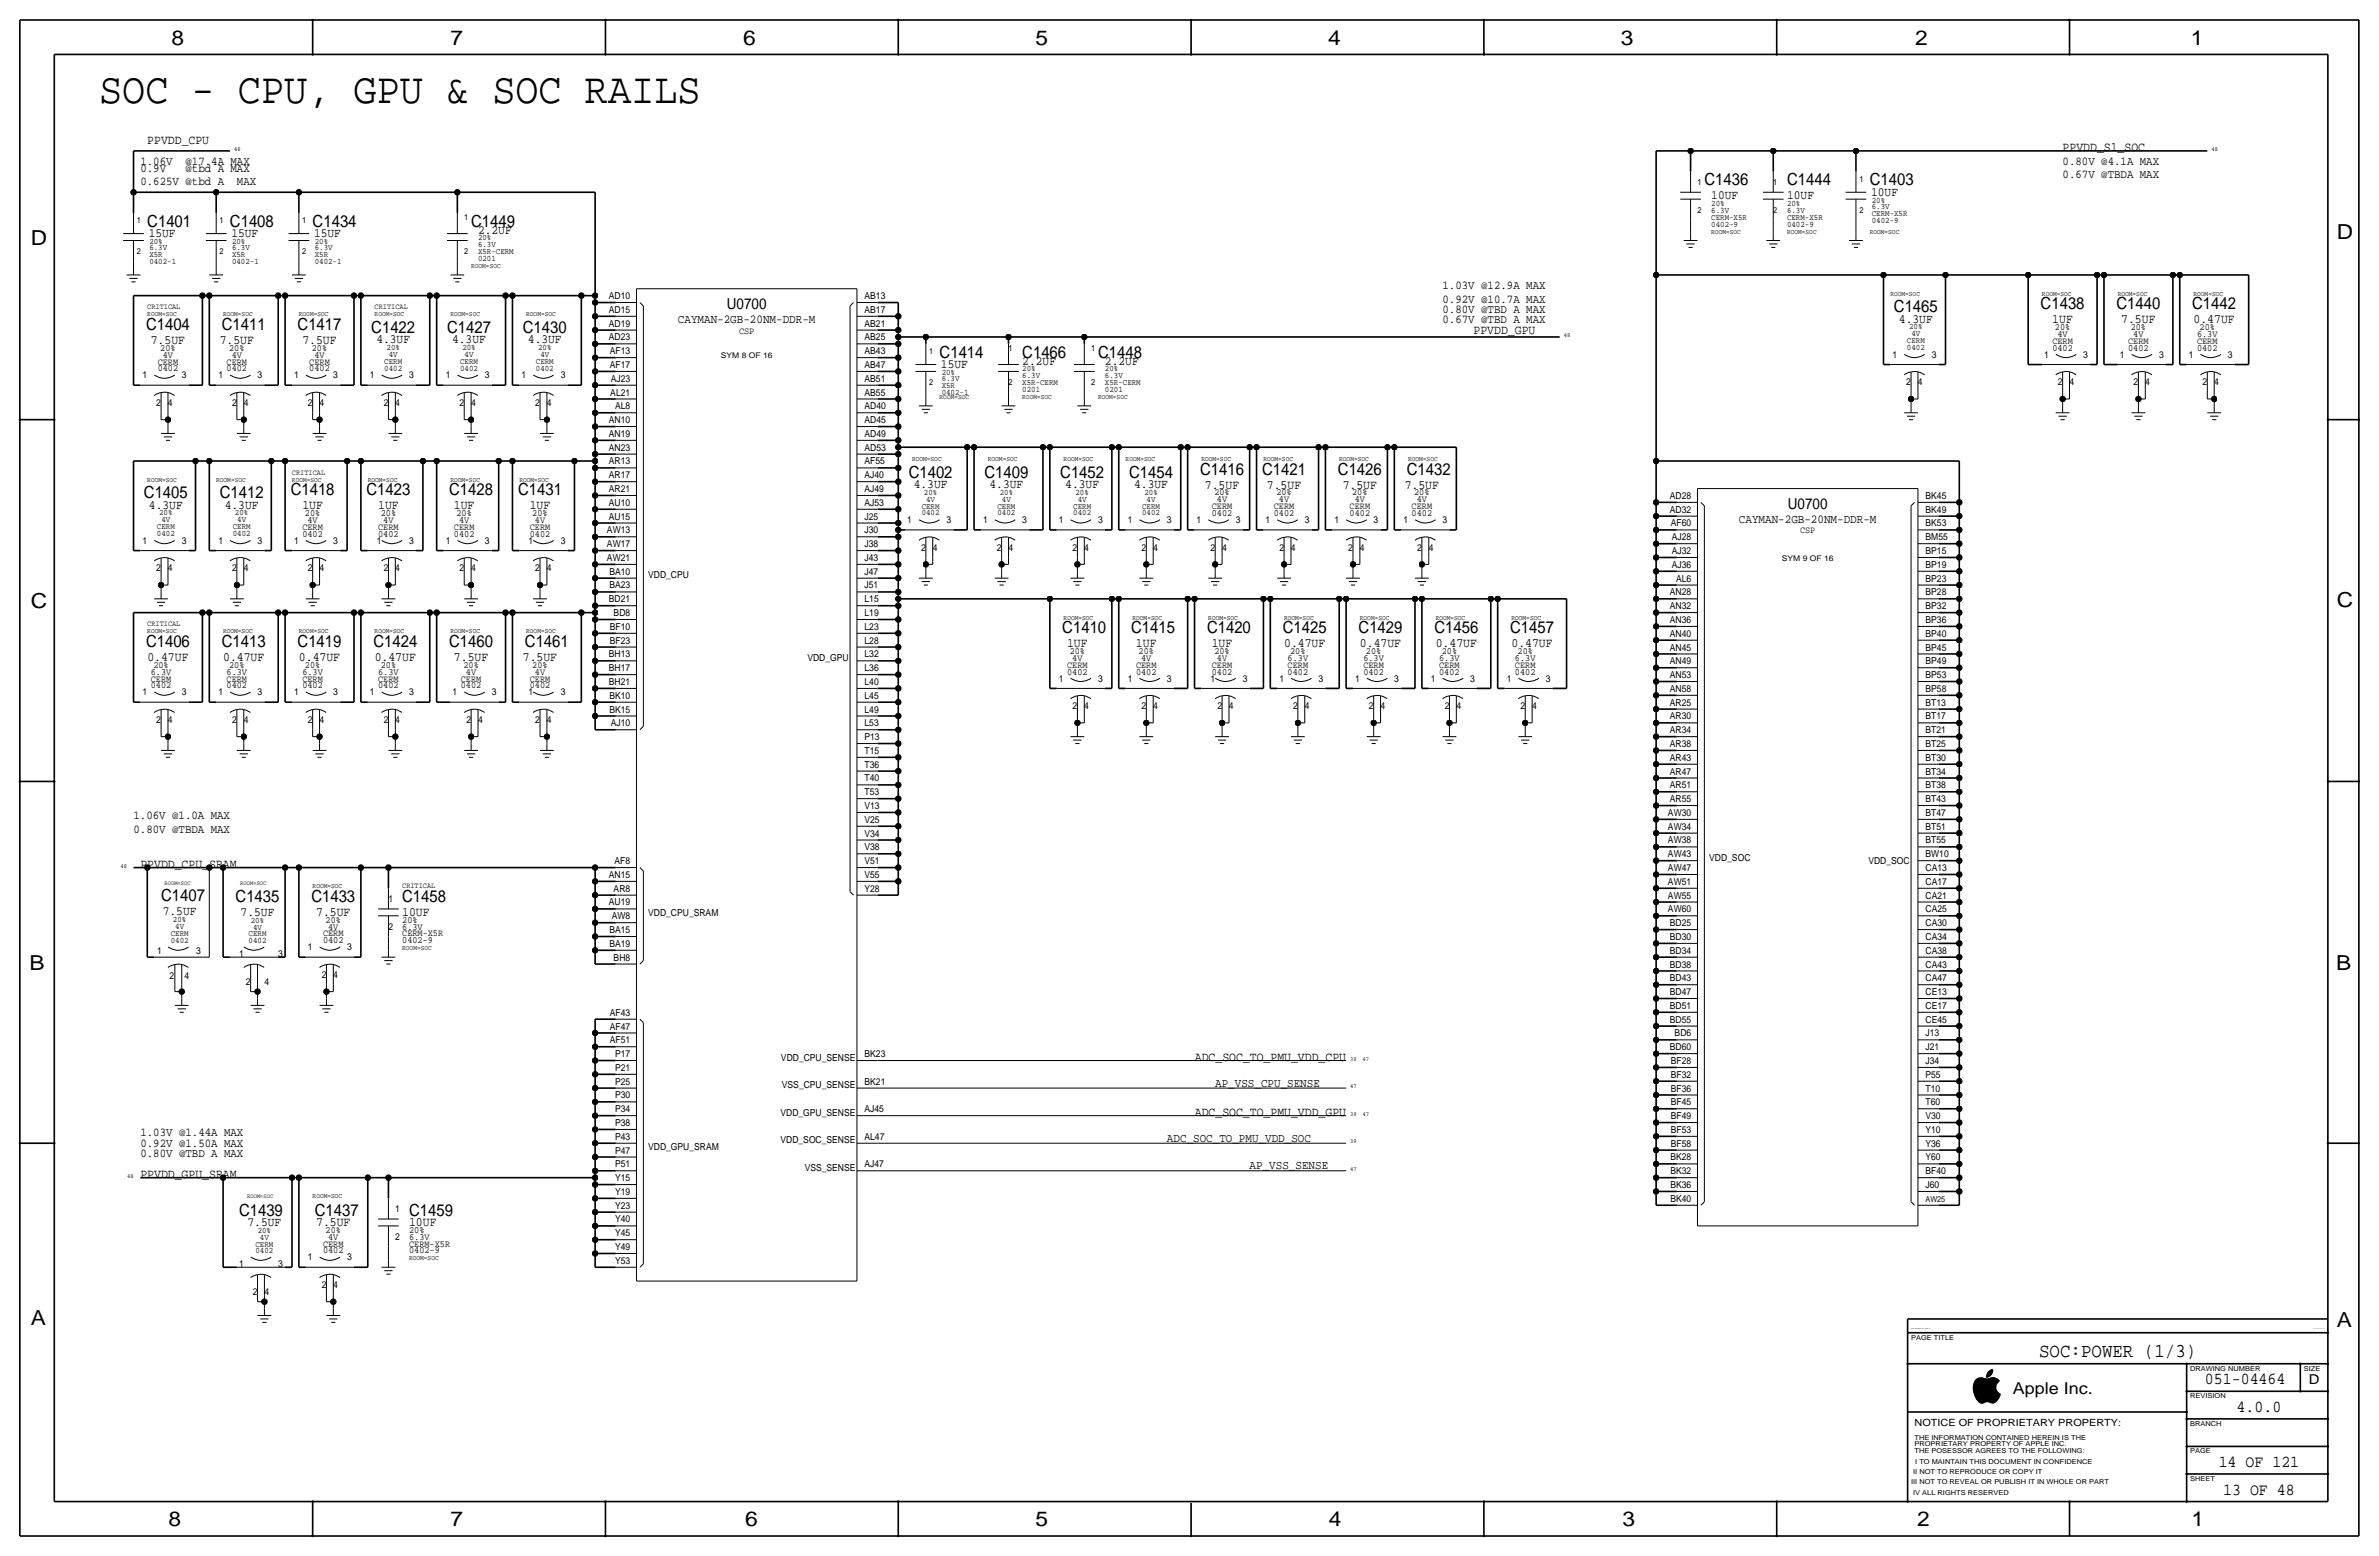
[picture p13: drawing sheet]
<svg xmlns="http://www.w3.org/2000/svg" width="877mm" height="574mm" viewBox="0 0 877 574" stroke-linecap="round" stroke-linejoin="round" font-family="sans-serif">
<defs><g id="words">
<text font-size="15.9" x="36.5" y="37.8">SOC - CPU, GPU &amp; SOC RAILS</text>
<g font-size="7.6">
<text x="63.2" y="16.5">8</text>
<text x="166.1" y="16.5">7</text>
<text x="274" y="16.5">6</text>
<text x="381.7" y="16.5">5</text>
<text x="489.7" y="16.5">4</text>
<text x="597.6" y="16.5">3</text>
<text x="706.1" y="16.5">2</text>
<text x="807.7" y="16.5">1</text>
<text x="861.5" y="88.1">D</text>
<text x="11.4" y="90.4">D</text>
<text x="11.4" y="224.3">C</text>
<text x="861.5" y="223.8">C</text>
<text x="10.9" y="357.6">B</text>
<text x="861.3" y="357.4">B</text>
<text x="11.4" y="488.4">A</text>
<text x="861.5" y="489.2">A</text>
<text x="62.2" y="562.6">8</text>
<text x="166.1" y="562.6">7</text>
<text x="274.8" y="562.6">6</text>
<text x="381.7" y="562.6">5</text>
<text x="489.9" y="562.6">4</text>
<text x="598.1" y="562.6">3</text>
<text x="706.8" y="562.6">2</text>
<text x="807.9" y="562.6">1</text>
</g>
<text font-size="7.2" x="751.8" y="500.1">SOC:POWER (1/3)</text>
<g font-size="6.2">
<text x="628.3" y="68.3">C1436</text>
<text x="658.8" y="68.3">C1444</text>
<text x="689.3" y="68.3">C1403</text>
<text x="54.3" y="83.6">C1401</text>
<text x="84.8" y="83.6">C1408</text>
<text x="115.3" y="83.6">C1434</text>
<text x="173.7" y="83.6">C1449</text>
<text x="698.2" y="115.1">C1465</text>
<text x="752.3" y="114">C1438</text>
<text x="780.3" y="114">C1440</text>
<text x="808.2" y="114">C1442</text>
<text x="53.8" y="121.7">C1404</text>
<text x="81.8" y="121.7">C1411</text>
<text x="109.7" y="121.7">C1417</text>
<text x="136.9" y="122.7">C1422</text>
<text x="164.8" y="122.7">C1427</text>
<text x="192.8" y="122.7">C1430</text>
<text x="346.4" y="131.8">C1414</text>
<text x="376.9" y="131.8">C1466</text>
<text x="404.8" y="131.8">C1448</text>
<text x="335" y="176">C1402</text>
<text x="362.9" y="176">C1409</text>
<text x="390.9" y="176">C1452</text>
<text x="416.3" y="176">C1454</text>
<text x="442.4" y="175">C1416</text>
<text x="465.3" y="175">C1421</text>
<text x="493.2" y="175">C1426</text>
<text x="518.6" y="175">C1432</text>
<text x="53.1" y="183.6">C1405</text>
<text x="81" y="183.6">C1412</text>
<text x="107.2" y="182.6">C1418</text>
<text x="135.1" y="182.6">C1423</text>
<text x="165.6" y="182.6">C1428</text>
<text x="191" y="182.6">C1431</text>
<text x="391.6" y="233.4">C1410</text>
<text x="417" y="233.4">C1415</text>
<text x="445" y="233.4">C1420</text>
<text x="472.9" y="233.4">C1425</text>
<text x="500.9" y="233.4">C1429</text>
<text x="528.8" y="233.4">C1456</text>
<text x="556.7" y="233.4">C1457</text>
<text x="53.8" y="238.5">C1406</text>
<text x="81.8" y="238.5">C1413</text>
<text x="109.7" y="238.5">C1419</text>
<text x="137.6" y="238.5">C1424</text>
<text x="165.6" y="238.5">C1460</text>
<text x="193.5" y="238.5">C1461</text>
<text x="59.4" y="332.2">C1407</text>
<text x="86.8" y="332.5">C1435</text>
<text x="114.8" y="332.5">C1433</text>
<text x="148.3" y="332.5">C1458</text>
<text x="88.1" y="448.1">C1439</text>
<text x="116.1" y="448.1">C1437</text>
<text x="150.8" y="448.1">C1459</text>
<text x="812.9" y="510.3">051-04464</text>
<text x="824.6" y="520.4">4.0.0</text>
<text x="818" y="540.8">14 OF 121</text>
<text x="819.6" y="550.9">13 OF 48</text>
</g>
<text font-size="6" x="742.1" y="513.9">Apple Inc.</text>
<g font-size="5.6">
<text x="268" y="114">U0700</text>
<text x="659.1" y="187.7">U0700</text>
</g>
<text font-size="5" x="851.2" y="510.3">D</text>
<g font-size="4.7">
<text x="54.3" y="53.1">PPVDD_CPU</text>
<text x="760.4" y="55.6">PPVDD_S1_SOC</text>
<text x="630.9" y="73.4">10UF</text>
<text x="658.8" y="73.4">10UF</text>
<text x="689.8" y="72.1">10UF</text>
<text x="54.8" y="87.4">15UF</text>
<text x="85.3" y="87.4">15UF</text>
<text x="115.8" y="87.4">15UF</text>
<text x="176.2" y="86.1">2.2UF</text>
<text x="700.1" y="118.9">4.3UF</text>
<text x="756.6" y="119.1">1UF</text>
<text x="782" y="119.1">7.5UF</text>
<text x="808.7" y="119.1">0.47UF</text>
<text x="543.3" y="122.9">PPVDD_GPU</text>
<text x="55.6" y="126.7">7.5UF</text>
<text x="81" y="126.7">7.5UF</text>
<text x="111.5" y="126.7">7.5UF</text>
<text x="138.7" y="126.5">4.3UF</text>
<text x="166.7" y="126.5">4.3UF</text>
<text x="194.6" y="126.5">4.3UF</text>
<text x="346.9" y="135.6">15UF</text>
<text x="376.9" y="134.4">2.2UF</text>
<text x="407.4" y="134.4">2.2UF</text>
<text x="336.9" y="179.8">4.3UF</text>
<text x="364.8" y="179.8">4.3UF</text>
<text x="392.7" y="179.8">4.3UF</text>
<text x="418.1" y="179.8">4.3UF</text>
<text x="444.2" y="180.1">7.5UF</text>
<text x="467.1" y="180.1">7.5UF</text>
<text x="495" y="180.1">7.5UF</text>
<text x="517.9" y="180.1">7.5UF</text>
<text x="54.9" y="187.5">4.3UF</text>
<text x="82.9" y="187.5">4.3UF</text>
<text x="111.5" y="187.7">1UF</text>
<text x="139.4" y="187.7">1UF</text>
<text x="167.3" y="187.7">1UF</text>
<text x="195.3" y="187.7">1UF</text>
<text x="393.4" y="238.5">1UF</text>
<text x="418.8" y="238.5">1UF</text>
<text x="446.7" y="238.5">1UF</text>
<text x="473.4" y="238.5">0.47UF</text>
<text x="501.4" y="238.5">0.47UF</text>
<text x="529.3" y="238.5">0.47UF</text>
<text x="557.2" y="238.5">0.47UF</text>
<text x="54.3" y="243.6">0.47UF</text>
<text x="82.3" y="243.6">0.47UF</text>
<text x="110.2" y="243.6">0.47UF</text>
<text x="138.1" y="243.6">0.47UF</text>
<text x="167.3" y="243.6">7.5UF</text>
<text x="192.7" y="243.6">7.5UF</text>
<text x="51.8" y="319.8">PPVDD_CPU_SRAM</text>
<text x="60" y="337.3">7.5UF</text>
<text x="88.7" y="337.6">7.5UF</text>
<text x="116.5" y="337.6">7.5UF</text>
<text x="148.3" y="337.6">10UF</text>
<text x="440.5" y="390.9">ADC_SOC_TO_PMU_VDD_CPU</text>
<text x="440.5" y="411.2">ADC_SOC_TO_PMU_VDD_GPU</text>
<text x="51.8" y="434.1">PPVDD_GPU_SRAM</text>
<text x="91.2" y="451.9">7.5UF</text>
<text x="116.5" y="451.9">7.5UF</text>
<text x="150.8" y="451.9">10UF</text>
</g>
<g font-size="4.5">
<text x="249.9" y="119.1">CAYMAN-2GB-20NM-DDR-M</text>
<text x="641.1" y="192.8">CAYMAN-2GB-20NM-DDR-M</text>
<text x="448" y="400.6">AP_VSS_CPU_SENSE</text>
<text x="430.2" y="420.9">ADC_SOC_TO_PMU_VDD_SOC</text>
<text x="460.7" y="431">AP_VSS_SENSE</text>
</g>
<g font-size="4.4">
<text x="51.8" y="63.2">0.9V</text>
<text x="51.8" y="60.7">1.06V</text>
<text x="68.4" y="63.2">@tbd A MAX</text>
<text x="68.4" y="60.7">@17.4A MAX</text>
<text x="760.4" y="65.8">0.67V @TBDA MAX</text>
<text x="760.4" y="60.7">0.80V @4.1A MAX</text>
<text x="51.8" y="68.3">0.625V @tbd A</text>
<text x="87.4" y="68.3">MAX</text>
<text x="531.8" y="106.4">1.03V @12.9A MAX</text>
<text x="531.8" y="111.5">0.92V @10.7A MAX</text>
<text x="531.8" y="119.1">0.67V @TBD A MAX</text>
<text x="531.8" y="115.3">0.80V @TBD A MAX</text>
<text x="49.2" y="302">1.06V @1.0A MAX</text>
<text x="49.2" y="307.1">0.80V @TBDA MAX</text>
<text x="51.8" y="418.8">1.03V @1.44A MAX</text>
<text x="51.8" y="422.7">0.92V @1.50A MAX</text>
<text x="51.8" y="426.5">0.80V @TBD A MAX</text>
</g>
<text font-size="3.7" x="705.8" y="525.5">NOTICE OF PROPRIETARY PROPERTY:</text>
<g font-size="3.5">
<text x="224.5" y="110.2">AD10</text>
<text x="318.7" y="110.2">AB13</text>
<text x="224.5" y="115.3">AD15</text>
<text x="318.7" y="115.3">AB17</text>
<text x="224.5" y="125.5">AD23</text>
<text x="224.5" y="120.4">AD19</text>
<text x="272.4" y="122.9">CSP</text>
<text x="318.7" y="125.5">AB25</text>
<text x="318.7" y="120.4">AB21</text>
<text x="757.6" y="121.7">20%</text>
<text x="758.5" y="124.2">4V</text>
<text x="785.5" y="121.7">20%</text>
<text x="786.5" y="124.2">4V</text>
<text x="810" y="124.2">6.3V</text>
<text x="810.9" y="121.7">20%</text>
<text x="59.1" y="129.3">20%</text>
<text x="60" y="131.8">4V</text>
<text x="84.5" y="129.3">20%</text>
<text x="85.4" y="131.8">4V</text>
<text x="115" y="129.3">20%</text>
<text x="115.9" y="131.8">4V</text>
<text x="224.8" y="130.6">AF13</text>
<text x="318.7" y="130.6">AB43</text>
<text x="697.7" y="131.8">1</text>
<text x="712.2" y="131.8">3</text>
<text x="753.6" y="131.8">1</text>
<text x="756.6" y="126.7">CERM</text>
<text x="756.6" y="129.3">0402</text>
<text x="768" y="131.8">3</text>
<text x="781.5" y="131.8">1</text>
<text x="784.6" y="126.7">CERM</text>
<text x="784.6" y="129.3">0402</text>
<text x="796" y="131.8">3</text>
<text x="806.9" y="131.8">1</text>
<text x="810" y="126.7">CERM</text>
<text x="810" y="129.3">0402</text>
<text x="821.4" y="131.8">3</text>
<text x="58.1" y="134.4">CERM</text>
<text x="58.1" y="136.9">0402</text>
<text x="83.5" y="134.4">CERM</text>
<text x="83.5" y="136.9">0402</text>
<text x="114" y="134.4">CERM</text>
<text x="114" y="136.9">0402</text>
<text x="224.8" y="135.6">AF17</text>
<text x="318.7" y="135.6">AB47</text>
<text x="52.6" y="139.4">1</text>
<text x="67" y="139.4">3</text>
<text x="80.5" y="139.4">1</text>
<text x="94.9" y="139.4">3</text>
<text x="108.4" y="139.4">1</text>
<text x="122.9" y="139.4">3</text>
<text x="136.4" y="139.4">1</text>
<text x="150.8" y="139.4">3</text>
<text x="164.3" y="139.4">1</text>
<text x="178.8" y="139.4">3</text>
<text x="192.3" y="139.4">1</text>
<text x="206.7" y="139.4">3</text>
<text x="225.2" y="140.7">AJ23</text>
<text x="318.7" y="140.7">AB51</text>
<text x="702.8" y="142">2</text>
<text x="707.1" y="142">4</text>
<text x="758.7" y="142">2</text>
<text x="763" y="142">4</text>
<text x="786.6" y="142">2</text>
<text x="790.9" y="142">4</text>
<text x="812" y="142">2</text>
<text x="816.3" y="142">4</text>
<text x="57.6" y="149.6">2</text>
<text x="61.9" y="149.6">4</text>
<text x="85.6" y="149.6">2</text>
<text x="89.9" y="149.6">4</text>
<text x="113.5" y="149.6">2</text>
<text x="117.8" y="149.6">4</text>
<text x="141.5" y="149.6">2</text>
<text x="145.7" y="149.6">4</text>
<text x="169.4" y="149.6">2</text>
<text x="173.7" y="149.6">4</text>
<text x="197.3" y="149.6">2</text>
<text x="201.6" y="149.6">4</text>
<text x="225" y="145.8">AL21</text>
<text x="318.7" y="145.8">AB55</text>
<text x="224.5" y="156">AN10</text>
<text x="226.8" y="150.9">AL8</text>
<text x="318.7" y="156">AD45</text>
<text x="318.7" y="150.9">AD40</text>
<text x="224.5" y="161">AN19</text>
<text x="318.7" y="161">AD49</text>
<text x="224.5" y="166.1">AN23</text>
<text x="318.7" y="166.1">AD53</text>
<text x="224.5" y="171.2">AR13</text>
<text x="318.7" y="171.2">AF55</text>
<text x="224.5" y="176.3">AR17</text>
<text x="318.7" y="176.3">AJ40</text>
<text x="224.5" y="181.4">AR21</text>
<text x="318.7" y="181.4">AJ49</text>
<text x="447.7" y="182.6">20%</text>
<text x="448.7" y="185.2">4V</text>
<text x="470.6" y="182.6">20%</text>
<text x="471.5" y="185.2">4V</text>
<text x="498.5" y="182.6">20%</text>
<text x="499.5" y="185.2">4V</text>
<text x="521.4" y="182.6">20%</text>
<text x="522.3" y="185.2">4V</text>
<text x="615.6" y="183.9">AD28</text>
<text x="709.9" y="183.9">BK45</text>
<text x="112.4" y="190.2">20%</text>
<text x="140.4" y="190.2">20%</text>
<text x="168.3" y="190.2">20%</text>
<text x="196.2" y="190.2">20%</text>
<text x="224.5" y="191.5">AU15</text>
<text x="224.5" y="186.4">AU10</text>
<text x="318.7" y="191.5">J25</text>
<text x="318.7" y="186.4">AJ53</text>
<text x="446.8" y="187.7">CERM</text>
<text x="446.8" y="190.2">0402</text>
<text x="469.6" y="187.7">CERM</text>
<text x="469.6" y="190.2">0402</text>
<text x="497.6" y="187.7">CERM</text>
<text x="497.6" y="190.2">0402</text>
<text x="520.4" y="187.7">CERM</text>
<text x="520.4" y="190.2">0402</text>
<text x="615.6" y="189">AD32</text>
<text x="709.9" y="189">BK49</text>
<text x="111.5" y="195.3">CERM</text>
<text x="111.5" y="197.9">0402</text>
<text x="113.4" y="192.8">4V</text>
<text x="139.4" y="195.3">CERM</text>
<text x="139.4" y="197.9">0402</text>
<text x="141.3" y="192.8">4V</text>
<text x="167.4" y="195.3">CERM</text>
<text x="167.4" y="197.9">0402</text>
<text x="169.3" y="192.8">4V</text>
<text x="195.3" y="195.3">CERM</text>
<text x="195.3" y="197.9">0402</text>
<text x="197.2" y="192.8">4V</text>
<text x="223.8" y="196.6">AW13</text>
<text x="318.7" y="196.6">J30</text>
<text x="334.5" y="192.8">1</text>
<text x="348.9" y="192.8">3</text>
<text x="362.4" y="192.8">1</text>
<text x="376.9" y="192.8">3</text>
<text x="390.4" y="192.8">1</text>
<text x="404.8" y="192.8">3</text>
<text x="415.8" y="192.8">1</text>
<text x="430.2" y="192.8">3</text>
<text x="441.2" y="192.8">1</text>
<text x="455.6" y="192.8">3</text>
<text x="466.6" y="192.8">1</text>
<text x="481" y="192.8">3</text>
<text x="492" y="192.8">1</text>
<text x="506.4" y="192.8">3</text>
<text x="517.4" y="192.8">1</text>
<text x="531.8" y="192.8">3</text>
<text x="616" y="194.1">AF60</text>
<text x="663.6" y="196.6">CSP</text>
<text x="709.9" y="194.1">BK53</text>
<text x="52.6" y="200.4">1</text>
<text x="67" y="200.4">3</text>
<text x="80.5" y="200.4">1</text>
<text x="94.9" y="200.4">3</text>
<text x="108.4" y="200.4">1</text>
<text x="122.9" y="200.4">3</text>
<text x="138.9" y="200.4">1</text>
<text x="150.8" y="200.4">3</text>
<text x="164.3" y="200.4">1</text>
<text x="178.8" y="200.4">3</text>
<text x="194.8" y="200.4">1</text>
<text x="206.7" y="200.4">3</text>
<text x="223.8" y="201.7">AW17</text>
<text x="318.7" y="201.7">J38</text>
<text x="339.6" y="202.9">2</text>
<text x="343.9" y="202.9">4</text>
<text x="367.5" y="202.9">2</text>
<text x="371.8" y="202.9">4</text>
<text x="395.5" y="202.9">2</text>
<text x="399.7" y="202.9">4</text>
<text x="420.9" y="202.9">2</text>
<text x="425.1" y="202.9">4</text>
<text x="446.3" y="202.9">2</text>
<text x="450.5" y="202.9">4</text>
<text x="471.7" y="202.9">2</text>
<text x="475.9" y="202.9">4</text>
<text x="497.1" y="202.9">2</text>
<text x="501.3" y="202.9">4</text>
<text x="522.5" y="202.9">2</text>
<text x="526.7" y="202.9">4</text>
<text x="616.3" y="199.1">AJ28</text>
<text x="709.9" y="199.1">BM55</text>
<text x="223.8" y="206.8">AW21</text>
<text x="318.7" y="206.8">J43</text>
<text x="616.3" y="209.3">AJ36</text>
<text x="616.3" y="204.2">AJ32</text>
<text x="709.9" y="209.3">BP19</text>
<text x="709.9" y="204.2">BP15</text>
<text x="57.6" y="210.6">2</text>
<text x="61.9" y="210.6">4</text>
<text x="85.6" y="210.6">2</text>
<text x="89.9" y="210.6">4</text>
<text x="113.5" y="210.6">2</text>
<text x="117.8" y="210.6">4</text>
<text x="141.5" y="210.6">2</text>
<text x="145.7" y="210.6">4</text>
<text x="169.4" y="210.6">2</text>
<text x="173.7" y="210.6">4</text>
<text x="197.3" y="210.6">2</text>
<text x="201.6" y="210.6">4</text>
<text x="224.7" y="211.8">BA10</text>
<text x="239" y="213.1">VDD_CPU</text>
<text x="318.7" y="211.8">J47</text>
<text x="617.9" y="214.4">AL6</text>
<text x="709.9" y="214.4">BP23</text>
<text x="224.5" y="222">BD21</text>
<text x="224.7" y="216.9">BA23</text>
<text x="318.7" y="222">L15</text>
<text x="318.7" y="216.9">J51</text>
<text x="615.6" y="219.5">AN28</text>
<text x="709.9" y="219.5">BP28</text>
<text x="226.2" y="227.1">BD8</text>
<text x="318.7" y="227.1">L19</text>
<text x="615.6" y="224.5">AN32</text>
<text x="709.9" y="224.5">BP32</text>
<text x="224.8" y="232.2">BF10</text>
<text x="318.7" y="232.2">L23</text>
<text x="615.6" y="229.6">AN36</text>
<text x="709.9" y="229.6">BP36</text>
<text x="224.8" y="237.2">BF23</text>
<text x="318.7" y="237.2">L28</text>
<text x="615.6" y="239.8">AN45</text>
<text x="615.6" y="234.7">AN40</text>
<text x="709.9" y="239.8">BP45</text>
<text x="709.9" y="234.7">BP40</text>
<text x="224.5" y="242.3">BH13</text>
<text x="297.6" y="243.6">VDD_GPU</text>
<text x="318.7" y="242.3">L32</text>
<text x="394.4" y="241">20%</text>
<text x="395.3" y="243.6">4V</text>
<text x="419.8" y="241">20%</text>
<text x="420.7" y="243.6">4V</text>
<text x="447.7" y="241">20%</text>
<text x="448.7" y="243.6">4V</text>
<text x="474.7" y="243.6">6.3V</text>
<text x="475.6" y="241">20%</text>
<text x="502.6" y="243.6">6.3V</text>
<text x="503.6" y="241">20%</text>
<text x="530.6" y="243.6">6.3V</text>
<text x="531.5" y="241">20%</text>
<text x="558.5" y="243.6">6.3V</text>
<text x="559.5" y="241">20%</text>
<text x="615.6" y="244.9">AN49</text>
<text x="709.9" y="244.9">BP49</text>
<text x="55.6" y="248.7">6.3V</text>
<text x="55.6" y="251.2">CERM</text>
<text x="56.5" y="246.1">20%</text>
<text x="83.5" y="248.7">6.3V</text>
<text x="83.5" y="251.2">CERM</text>
<text x="84.5" y="246.1">20%</text>
<text x="111.5" y="248.7">6.3V</text>
<text x="111.5" y="251.2">CERM</text>
<text x="112.4" y="246.1">20%</text>
<text x="139.4" y="248.7">6.3V</text>
<text x="139.4" y="251.2">CERM</text>
<text x="140.4" y="246.1">20%</text>
<text x="169.9" y="251.2">CERM</text>
<text x="170.8" y="246.1">20%</text>
<text x="171.8" y="248.7">4V</text>
<text x="195.3" y="251.2">CERM</text>
<text x="196.2" y="246.1">20%</text>
<text x="197.2" y="248.7">4V</text>
<text x="224.5" y="247.4">BH17</text>
<text x="318.7" y="247.4">L36</text>
<text x="390.4" y="251.2">1</text>
<text x="393.4" y="246.1">CERM</text>
<text x="393.4" y="248.7">0402</text>
<text x="404.8" y="251.2">3</text>
<text x="415.8" y="251.2">1</text>
<text x="418.8" y="246.1">CERM</text>
<text x="418.8" y="248.7">0402</text>
<text x="430.2" y="251.2">3</text>
<text x="446.3" y="251.2">1</text>
<text x="446.8" y="246.1">CERM</text>
<text x="446.8" y="248.7">0402</text>
<text x="458.2" y="251.2">3</text>
<text x="471.7" y="251.2">1</text>
<text x="474.7" y="246.1">CERM</text>
<text x="474.7" y="248.7">0402</text>
<text x="486.1" y="251.2">3</text>
<text x="499.6" y="251.2">1</text>
<text x="502.6" y="246.1">CERM</text>
<text x="502.6" y="248.7">0402</text>
<text x="514" y="251.2">3</text>
<text x="527.5" y="251.2">1</text>
<text x="530.6" y="246.1">CERM</text>
<text x="530.6" y="248.7">0402</text>
<text x="542" y="251.2">3</text>
<text x="555.5" y="251.2">1</text>
<text x="558.5" y="246.1">CERM</text>
<text x="558.5" y="248.7">0402</text>
<text x="569.9" y="251.2">3</text>
<text x="615.6" y="249.9">AN53</text>
<text x="709.9" y="249.9">BP53</text>
<text x="52.6" y="256.3">1</text>
<text x="55.6" y="253.7">0402</text>
<text x="67" y="256.3">3</text>
<text x="80.5" y="256.3">1</text>
<text x="83.5" y="253.7">0402</text>
<text x="94.9" y="256.3">3</text>
<text x="108.4" y="256.3">1</text>
<text x="111.5" y="253.7">0402</text>
<text x="122.9" y="256.3">3</text>
<text x="136.4" y="256.3">1</text>
<text x="139.4" y="253.7">0402</text>
<text x="150.8" y="256.3">3</text>
<text x="166.9" y="256.3">1</text>
<text x="169.9" y="253.7">0402</text>
<text x="181.3" y="256.3">3</text>
<text x="194.8" y="256.3">1</text>
<text x="195.3" y="253.7">0402</text>
<text x="206.7" y="256.3">3</text>
<text x="224.5" y="252.5">BH21</text>
<text x="224.7" y="257.6">BK10</text>
<text x="318.7" y="257.6">L45</text>
<text x="318.7" y="252.5">L40</text>
<text x="615.6" y="255">AN58</text>
<text x="709.9" y="255">BP58</text>
<text x="224.7" y="262.6">BK15</text>
<text x="318.7" y="262.6">L49</text>
<text x="395.5" y="261.4">2</text>
<text x="399.7" y="261.4">4</text>
<text x="420.9" y="261.4">2</text>
<text x="425.1" y="261.4">4</text>
<text x="448.8" y="261.4">2</text>
<text x="453.1" y="261.4">4</text>
<text x="476.7" y="261.4">2</text>
<text x="481" y="261.4">4</text>
<text x="504.7" y="261.4">2</text>
<text x="509" y="261.4">4</text>
<text x="532.6" y="261.4">2</text>
<text x="536.9" y="261.4">4</text>
<text x="560.6" y="261.4">2</text>
<text x="564.8" y="261.4">4</text>
<text x="615.6" y="260.1">AR25</text>
<text x="709.9" y="260.1">BT13</text>
<text x="57.6" y="266.4">2</text>
<text x="61.9" y="266.4">4</text>
<text x="85.6" y="266.4">2</text>
<text x="89.9" y="266.4">4</text>
<text x="113.5" y="266.4">2</text>
<text x="117.8" y="266.4">4</text>
<text x="141.5" y="266.4">2</text>
<text x="145.7" y="266.4">4</text>
<text x="171.9" y="266.4">2</text>
<text x="176.2" y="266.4">4</text>
<text x="197.3" y="266.4">2</text>
<text x="201.6" y="266.4">4</text>
<text x="225.2" y="267.7">AJ10</text>
<text x="318.7" y="267.7">L53</text>
<text x="615.6" y="265.2">AR30</text>
<text x="709.9" y="265.2">BT17</text>
<text x="318.7" y="272.8">P13</text>
<text x="615.6" y="275.3">AR38</text>
<text x="615.6" y="270.3">AR34</text>
<text x="709.9" y="275.3">BT25</text>
<text x="709.9" y="270.3">BT21</text>
<text x="318.7" y="277.9">T15</text>
<text x="615.6" y="280.4">AR43</text>
<text x="709.9" y="280.4">BT30</text>
<text x="318.7" y="283">T36</text>
<text x="615.6" y="285.5">AR47</text>
<text x="709.9" y="285.5">BT34</text>
<text x="318.7" y="293.1">T53</text>
<text x="318.7" y="288">T40</text>
<text x="615.6" y="290.6">AR51</text>
<text x="709.9" y="290.6">BT38</text>
<text x="318.7" y="298.2">V13</text>
<text x="615.6" y="295.7">AR55</text>
<text x="709.9" y="295.7">BT43</text>
<text x="318.7" y="303.3">V25</text>
<text x="614.9" y="305.8">AW34</text>
<text x="614.9" y="300.7">AW30</text>
<text x="709.9" y="305.8">BT51</text>
<text x="709.9" y="300.7">BT47</text>
<text x="318.7" y="308.4">V34</text>
<text x="614.9" y="310.9">AW38</text>
<text x="709.9" y="310.9">BT55</text>
<text x="318.7" y="313.4">V38</text>
<text x="614.9" y="316">AW43</text>
<text x="630.1" y="317.2">VDD_SOC</text>
<text x="709.9" y="316">BW10</text>
<text x="224.5" y="323.6">AN15</text>
<text x="226.6" y="318.5">AF8</text>
<text x="318.7" y="323.6">V55</text>
<text x="318.7" y="318.5">V51</text>
<text x="614.9" y="321.1">AW47</text>
<text x="688.8" y="318.5">VDD_SOC</text>
<text x="709.9" y="321.1">CA13</text>
<text x="226.2" y="328.7">AR8</text>
<text x="318.7" y="328.7">Y28</text>
<text x="614.9" y="326.1">AW51</text>
<text x="709.9" y="326.1">CA17</text>
<text x="143.2" y="332.5">1</text>
<text x="224.5" y="333.8">AU19</text>
<text x="614.9" y="331.2">AW55</text>
<text x="709.9" y="331.2">CA21</text>
<text x="120" y="340.1">20%</text>
<text x="148.3" y="340.1">20%</text>
<text x="225.5" y="338.8">AW8</text>
<text x="239" y="337.6">VDD_CPU_SRAM</text>
<text x="614.9" y="336.3">AW60</text>
<text x="615.6" y="341.4">BD25</text>
<text x="709.9" y="341.4">CA30</text>
<text x="709.9" y="336.3">CA25</text>
<text x="119.1" y="345.2">CERM</text>
<text x="119.1" y="347.7">0402</text>
<text x="121" y="342.6">4V</text>
<text x="143.2" y="342.6">2</text>
<text x="148.3" y="347.7">0402-9</text>
<text x="148.3" y="345.2">CERM-X5R</text>
<text x="148.3" y="342.6">6.3V</text>
<text x="224.7" y="343.9">BA15</text>
<text x="615.6" y="346.5">BD30</text>
<text x="709.9" y="346.5">CA34</text>
<text x="57.9" y="351.5">1</text>
<text x="72.3" y="351.5">3</text>
<text x="88.1" y="352.8">1</text>
<text x="102.6" y="352.8">3</text>
<text x="113.5" y="350.3">1</text>
<text x="128" y="350.3">3</text>
<text x="224.7" y="349">BA19</text>
<text x="615.6" y="351.5">BD34</text>
<text x="709.9" y="351.5">CA38</text>
<text x="226.2" y="354.1">BH8</text>
<text x="615.6" y="356.6">BD38</text>
<text x="709.9" y="356.6">CA43</text>
<text x="62.5" y="360.7">2</text>
<text x="68" y="360.7">4</text>
<text x="90.7" y="363">2</text>
<text x="97.5" y="363">4</text>
<text x="118.6" y="360.4">2</text>
<text x="122.9" y="360.4">4</text>
<text x="615.6" y="361.7">BD43</text>
<text x="709.9" y="361.7">CA47</text>
<text x="615.6" y="371.9">BD51</text>
<text x="615.6" y="366.8">BD47</text>
<text x="709.9" y="371.9">CE17</text>
<text x="709.9" y="366.8">CE13</text>
<text x="224.8" y="374.4">AF43</text>
<text x="615.6" y="376.9">BD55</text>
<text x="709.9" y="376.9">CE45</text>
<text x="224.8" y="379.5">AF47</text>
<text x="617.4" y="382">BD6</text>
<text x="709.9" y="382">J13</text>
<text x="224.8" y="384.6">AF51</text>
<text x="226.8" y="389.6">P17</text>
<text x="318.7" y="389.6">BK23</text>
<text x="615.6" y="387.1">BD60</text>
<text x="709.9" y="387.1">J21</text>
<text x="226.8" y="394.7">P21</text>
<text x="287.9" y="390.9">VDD_CPU_SENSE</text>
<text x="616" y="392.2">BF28</text>
<text x="709.9" y="392.2">J34</text>
<text x="226.8" y="399.8">P25</text>
<text x="288.3" y="401.1">VSS_CPU_SENSE</text>
<text x="318.7" y="399.8">BK21</text>
<text x="616" y="397.3">BF32</text>
<text x="709.9" y="397.3">P55</text>
<text x="226.8" y="404.9">P30</text>
<text x="616" y="407.4">BF45</text>
<text x="616" y="402.3">BF36</text>
<text x="709.9" y="407.4">T60</text>
<text x="709.9" y="402.3">T10</text>
<text x="226.8" y="410">P34</text>
<text x="287.7" y="411.2">VDD_GPU_SENSE</text>
<text x="318.7" y="410">AJ45</text>
<text x="616" y="412.5">BF49</text>
<text x="709.9" y="412.5">V30</text>
<text x="226.8" y="415">P38</text>
<text x="616" y="417.6">BF53</text>
<text x="709.9" y="417.6">Y10</text>
<text x="226.8" y="425.2">P47</text>
<text x="226.8" y="420.1">P43</text>
<text x="239" y="423.9">VDD_GPU_SRAM</text>
<text x="287.7" y="421.4">VDD_SOC_SENSE</text>
<text x="318.7" y="420.1">AL47</text>
<text x="616" y="422.7">BF58</text>
<text x="709.9" y="422.7">Y36</text>
<text x="226.8" y="430.3">P51</text>
<text x="296.7" y="431.5">VSS_SENSE</text>
<text x="318.7" y="430.3">AJ47</text>
<text x="615.8" y="427.7">BK28</text>
<text x="709.9" y="427.7">Y60</text>
<text x="226.8" y="435.4">Y15</text>
<text x="615.8" y="437.9">BK36</text>
<text x="615.8" y="432.8">BK32</text>
<text x="709.9" y="437.9">J60</text>
<text x="709.9" y="432.8">BF40</text>
<text x="226.8" y="440.4">Y19</text>
<text x="615.8" y="443">BK40</text>
<text x="145.7" y="446.8">1</text>
<text x="226.8" y="445.5">Y23</text>
<text x="120" y="454.4">20%</text>
<text x="150.8" y="454.4">20%</text>
<text x="226.8" y="455.7">Y45</text>
<text x="226.8" y="450.6">Y40</text>
<text x="119.1" y="459.5">CERM</text>
<text x="121" y="456.9">4V</text>
<text x="145.7" y="456.9">2</text>
<text x="150.8" y="459.5">CERM-X5R</text>
<text x="150.8" y="456.9">6.3V</text>
<text x="226.8" y="460.8">Y49</text>
<text x="88.1" y="467.1">1</text>
<text x="102.6" y="467.1">3</text>
<text x="113.5" y="464.6">1</text>
<text x="119.1" y="462">0402</text>
<text x="128" y="464.6">3</text>
<text x="150.8" y="462">0402-9</text>
<text x="226.8" y="465.8">Y53</text>
<text x="93.2" y="477.3">2</text>
<text x="97.5" y="477.3">4</text>
<text x="118.6" y="474.7">2</text>
<text x="122.9" y="474.7">4</text>
</g>
<g font-size="3.1">
<text x="625.8" y="68.3">1</text>
<text x="653.7" y="68.3">1</text>
<text x="685.5" y="67.1">1</text>
<text x="630.9" y="75.9">20%</text>
<text x="658.8" y="75.9">20%</text>
<text x="690.1" y="77">6.3V</text>
<text x="690.1" y="74.7">20%</text>
<text x="50.5" y="82.3">1</text>
<text x="81" y="82.3">1</text>
<text x="111.5" y="82.3">1</text>
<text x="171.1" y="81">1</text>
<text x="625.8" y="78.5">2</text>
<text x="630.9" y="81">CERM-X5R</text>
<text x="630.9" y="83.6">0402-9</text>
<text x="630.9" y="78.5">6.3V</text>
<text x="653.7" y="78.5">2</text>
<text x="658.8" y="81">CERM-X5R</text>
<text x="658.8" y="83.6">0402-9</text>
<text x="658.8" y="78.5">6.3V</text>
<text x="685.5" y="78.5">2</text>
<text x="690.1" y="79.5">CERM-X5R</text>
<text x="690.1" y="82">0402-9</text>
<text x="55.1" y="89.9">20%</text>
<text x="85.5" y="89.9">20%</text>
<text x="116" y="89.9">20%</text>
<text x="176.2" y="88.6">20%</text>
<text x="50.5" y="93.7">2</text>
<text x="55.1" y="92.2">6.3V</text>
<text x="55.1" y="94.7">X5R</text>
<text x="81" y="93.7">2</text>
<text x="85.5" y="94.7">X5R</text>
<text x="85.5" y="92.2">6.3V</text>
<text x="111.5" y="93.7">2</text>
<text x="116" y="94.7">X5R</text>
<text x="116" y="92.2">6.3V</text>
<text x="171.1" y="93.7">2</text>
<text x="176.2" y="91.2">6.3V</text>
<text x="176.2" y="93.7">X5R-CERM</text>
<text x="55.1" y="97.3">0402-1</text>
<text x="85.5" y="97.3">0402-1</text>
<text x="116" y="97.3">0402-1</text>
<text x="176.2" y="96.3">0201</text>
<text x="703.8" y="121.4">20%</text>
<text x="704.7" y="124">4V</text>
<text x="142.5" y="129">20%</text>
<text x="143.3" y="131.6">4V</text>
<text x="170.4" y="129">20%</text>
<text x="171.3" y="131.6">4V</text>
<text x="198.4" y="129">20%</text>
<text x="199.2" y="131.6">4V</text>
<text x="342.6" y="130.6">1</text>
<text x="371.8" y="129.3">1</text>
<text x="402.3" y="129.3">1</text>
<text x="703" y="126.5">CERM</text>
<text x="703" y="129">0402</text>
<text x="141.7" y="134.1">CERM</text>
<text x="141.7" y="136.7">0402</text>
<text x="169.6" y="134.1">CERM</text>
<text x="169.6" y="136.7">0402</text>
<text x="197.6" y="134.1">CERM</text>
<text x="197.6" y="136.7">0402</text>
<text x="376.9" y="136.9">20%</text>
<text x="407.4" y="136.9">20%</text>
<text x="342.6" y="142">2</text>
<text x="347.2" y="140.5">6.3V</text>
<text x="347.2" y="143">X5R</text>
<text x="347.2" y="138.2">20%</text>
<text x="371.8" y="142">2</text>
<text x="376.9" y="139.4">6.3V</text>
<text x="376.9" y="142">X5R-CERM</text>
<text x="402.3" y="142">2</text>
<text x="407.4" y="139.4">6.3V</text>
<text x="407.4" y="142">X5R-CERM</text>
<text x="347.2" y="145.5">0402-1</text>
<text x="376.9" y="144.5">0201</text>
<text x="407.4" y="144.5">0201</text>
<text x="340.6" y="182.4">20%</text>
<text x="341.5" y="184.9">4V</text>
<text x="368.6" y="182.4">20%</text>
<text x="369.4" y="184.9">4V</text>
<text x="396.5" y="182.4">20%</text>
<text x="397.3" y="184.9">4V</text>
<text x="421.9" y="182.4">20%</text>
<text x="422.7" y="184.9">4V</text>
<text x="58.7" y="190">20%</text>
<text x="86.6" y="190">20%</text>
<text x="339.8" y="187.5">CERM</text>
<text x="339.8" y="190">0402</text>
<text x="367.7" y="187.5">CERM</text>
<text x="367.7" y="190">0402</text>
<text x="395.7" y="187.5">CERM</text>
<text x="395.7" y="190">0402</text>
<text x="421.1" y="187.5">CERM</text>
<text x="421.1" y="190">0402</text>
<text x="57.9" y="195.1">CERM</text>
<text x="57.9" y="197.6">0402</text>
<text x="59.5" y="192.5">4V</text>
<text x="85.8" y="195.1">CERM</text>
<text x="85.8" y="197.6">0402</text>
<text x="87.5" y="192.5">4V</text>
<text x="63.8" y="339.9">20%</text>
<text x="92.5" y="340.1">20%</text>
<text x="62.9" y="344.9">CERM</text>
<text x="62.9" y="347.5">0402</text>
<text x="64.6" y="342.4">4V</text>
<text x="91.6" y="345.2">CERM</text>
<text x="91.6" y="347.7">0402</text>
<text x="93.3" y="342.6">4V</text>
<text x="95" y="454.4">20%</text>
<text x="94.2" y="459.5">CERM</text>
<text x="95.8" y="456.9">4V</text>
<text x="94.2" y="462">0402</text>
</g>
<text font-size="3" x="709.9" y="443">AW25</text>
<g font-size="2.9">
<text x="54.3" y="114">CRITICAL</text>
<text x="138.1" y="114">CRITICAL</text>
<text x="265.7" y="131.8">SYM 8 OF 16</text>
<text x="107.6" y="175">CRITICAL</text>
<text x="656.9" y="206.8">SYM 9 OF 16</text>
<text x="54.3" y="230.9">CRITICAL</text>
<text x="148.3" y="327.4">CRITICAL</text>
</g>
<g font-size="2.6">
<text x="630.9" y="86.1">ROOM=SOC</text>
<text x="658.8" y="86.1">ROOM=SOC</text>
<text x="689.3" y="86.1">ROOM=SOC</text>
<text x="173.7" y="98.8">ROOM=SOC</text>
<text x="696.9" y="109">ROOM=SOC</text>
<text x="752.8" y="109">ROOM=SOC</text>
<text x="780.7" y="109">ROOM=SOC</text>
<text x="808.7" y="109">ROOM=SOC</text>
<text x="54.3" y="116.6">ROOM=SOC</text>
<text x="82.2" y="116.6">ROOM=SOC</text>
<text x="110.2" y="116.6">ROOM=SOC</text>
<text x="138.1" y="116.6">ROOM=SOC</text>
<text x="166.1" y="116.6">ROOM=SOC</text>
<text x="194" y="116.6">ROOM=SOC</text>
<text x="346.4" y="147.1">ROOM=SOC</text>
<text x="376.9" y="147.1">ROOM=SOC</text>
<text x="404.8" y="147.1">ROOM=SOC</text>
<text x="336.2" y="169.9">ROOM=SOC</text>
<text x="364.2" y="169.9">ROOM=SOC</text>
<text x="392.1" y="169.9">ROOM=SOC</text>
<text x="415" y="169.9">ROOM=SOC</text>
<text x="442.9" y="169.9">ROOM=SOC</text>
<text x="465.8" y="169.9">ROOM=SOC</text>
<text x="493.7" y="169.9">ROOM=SOC</text>
<text x="519.1" y="169.9">ROOM=SOC</text>
<text x="54.3" y="177.5">ROOM=SOC</text>
<text x="79.7" y="177.5">ROOM=SOC</text>
<text x="107.6" y="177.5">ROOM=SOC</text>
<text x="135.6" y="177.5">ROOM=SOC</text>
<text x="166.1" y="177.5">ROOM=SOC</text>
<text x="191.5" y="177.5">ROOM=SOC</text>
<text x="54.3" y="233.4">ROOM=SOC</text>
<text x="82.2" y="233.4">ROOM=SOC</text>
<text x="110.2" y="233.4">ROOM=SOC</text>
<text x="138.1" y="233.4">ROOM=SOC</text>
<text x="166.1" y="233.4">ROOM=SOC</text>
<text x="194" y="233.4">ROOM=SOC</text>
<text x="392.1" y="228.3">ROOM=SOC</text>
<text x="417.5" y="228.3">ROOM=SOC</text>
<text x="445.5" y="228.3">ROOM=SOC</text>
<text x="473.4" y="228.3">ROOM=SOC</text>
<text x="501.3" y="228.3">ROOM=SOC</text>
<text x="529.3" y="228.3">ROOM=SOC</text>
<text x="557.2" y="228.3">ROOM=SOC</text>
<text x="115.3" y="327.4">ROOM=SOC</text>
<text x="148.3" y="350.3">ROOM=SOC</text>
<text x="115.3" y="441.7">ROOM=SOC</text>
<text x="150.8" y="464.6">ROOM=SOC</text>
</g>
<g font-size="2.5">
<text x="704.5" y="493.8">PAGE TITLE</text>
<text x="807.4" y="505.2">DRAWING NUMBER</text>
<text x="849.3" y="505.2">SIZE</text>
<text x="807.4" y="515.4">REVISION</text>
<text x="807.4" y="525.5">BRANCH</text>
<text x="705.8" y="533.1">PROPRIETARY PROPERTY OF APPLE INC.</text>
<text x="705.8" y="530.6">THE INFORMATION CONTAINED HEREIN IS THE</text>
<text x="705.8" y="535.7">THE POSESSOR AGREES TO THE FOLLOWING:</text>
<text x="706.1" y="539.5">I TO MAINTAIN THIS DOCUMENT IN CONFIDENCE</text>
<text x="807.4" y="535.7">PAGE</text>
<text x="705.3" y="543.3">II NOT TO REPRODUCE OR COPY IT</text>
<text x="807.4" y="545.8">SHEET</text>
<text x="704.5" y="547.1">III NOT TO REVEAL OR PUBLISH IT IN WHOLE OR PART</text>
<text x="705.3" y="550.9">IV ALL RIGHTS RESERVED</text>
</g>
<g font-size="2.3">
<text x="86.3" y="55.6">48</text>
<text x="815.3" y="55.6">48</text>
<text x="576.5" y="124.2">48</text>
<text x="44.4" y="319.8">48</text>
<text x="60.7" y="326.1">ROOM=SOC</text>
<text x="88.6" y="326.1">ROOM=SOC</text>
<text x="497.8" y="390.9">39</text>
<text x="502.4" y="390.9">47</text>
<text x="497.8" y="401.1">47</text>
<text x="497.8" y="411.2">39</text>
<text x="502.4" y="411.2">47</text>
<text x="497.8" y="421.4">39</text>
<text x="497.8" y="431.5">47</text>
<text x="46.9" y="434.1">48</text>
<text x="91.1" y="441.7">ROOM=SOC</text>
</g>
<text font-size=".6" x="704.5" y="490">SYNC_MASTER=J171/MLB_B</text>
<text font-size=".4" x="852.9" y="490">SYNC_DATE=10/24/2018</text>
</g></defs>
<g fill="none" stroke="#000" stroke-width=".6">
<path d="M7.3 7.4v558.8zM7.3 7.4h862.3zM115.3 7.4v12.7zM223.2 7.4v12.7zM331.2 7.4v12.7zM439.1 7.4v12.7zM547.1 7.4v12.7zM655 7.4v12.7zM763 7.4v12.7zM869.6 7.4v558.8zM20 20.1v533.4zM20 20.1h838.2z"/>
<path d="M858.2 20.1v533.4zM49.2 55.6h35.6zM49.2 55.6v15.3zM610.6 55.6h12.7zM610.6 55.6v45.7zM623.3 55.6h30.4zM623.3 55.6v7.6zM653.7 55.6h30.5zM653.7 55.6v7.6zM684.2 55.6h129.6zM684.2 55.6v7.6zM49.2 70.9h30.5z"/>
<path d="M49.2 70.9v7.6zM79.7 70.9h30.5zM79.7 70.9v7.6zM110.2 70.9h58.4zM110.2 70.9v7.6zM168.6 70.9h50.8zM168.6 70.9v7.6zM219.4 70.9v38.1zM49.2 109h25.4zM49.2 109v33zM74.6 109h2.6zM74.6 109v33z"/>
<path d="M77.2 109h25.4zM77.2 109v33zM102.6 109h2.5zM102.6 109v33zM105.1 109h25.4zM105.1 109v33zM130.5 109h2.5zM130.5 109v33zM133 109h25.4zM133 109v33zM158.4 109h2.6zM158.4 109v33z"/>
<path d="M161 109h25.4zM161 109v33zM186.4 109h2.5zM186.4 109v33zM188.9 109h25.4zM188.9 109v33zM214.3 109h5.1zM214.3 109v33zM219.4 109v2.5zM219.4 111.5h7.6zM219.4 111.5v5.1zM219.4 116.6h7.6z"/>
<path d="M219.4 116.6v5.1zM323.5 116.6h7.7zM323.5 111.5h7.7zM331.2 116.6v5.1zM331.2 111.5v5.1zM610.6 101.3h83.8zM610.6 101.3v68.6zM694.4 101.3h22.8zM694.4 101.3v33.1zM717.2 101.3h30.5zM717.2 101.3v33.1zM747.7 101.3h25.4z"/>
<path d="M747.7 101.3v33.1zM773.1 101.3h2.6zM773.1 101.3v33.1zM775.7 101.3h25.4zM775.7 101.3v33.1zM801.1 101.3h2.5zM801.1 101.3v33.1zM803.6 101.3h25.4zM803.6 101.3v33.1zM829 101.3v33.1zM219.4 121.7h7.6zM219.4 121.7v5z"/>
<path d="M219.4 126.7h7.6zM219.4 126.7v5.1zM219.4 131.8h7.6zM219.4 131.8v5.1zM219.4 136.9h7.6zM219.4 136.9v5.1zM323.5 126.7h7.7zM323.5 121.7h7.7zM323.5 131.8h7.7zM323.5 136.9h7.7zM331.2 124.2h10.1zM331.2 121.7v2.5z"/>
<path d="M331.2 124.2v2.5zM331.2 126.7v5.1zM331.2 131.8v5.1zM331.2 136.9v5.1zM341.3 124.2h30.5zM341.3 124.2v2.5zM371.8 124.2h27.9zM371.8 124.2v2.5zM399.7 124.2h175.3zM399.7 124.2v2.5zM694.4 134.4h2.5zM714.7 134.4h2.5z"/>
<path d="M747.7 134.4h5.1zM770.6 134.4h2.5zM775.7 134.4h5zM798.5 134.4h2.6zM803.6 134.4h2.5zM823.9 134.4h5.1zM7.3 154.7h12.7zM49.2 142h2.6zM69.5 142h5.1zM77.2 142h2.5zM97.5 142h5.1zM105.1 142h2.5z"/>
<path d="M125.4 142h5.1zM133 142h2.6zM153.4 142h5zM161 142h2.5zM181.3 142h5.1zM188.9 142h2.6zM209.2 142h5.1zM219.4 142h7.6zM219.4 142v5.1zM219.4 147.1h7.6zM219.4 147.1v5zM219.4 152.1h7.6z"/>
<path d="M219.4 152.1v5.1zM219.4 157.2h7.6zM219.4 157.2v5.1zM323.5 142h7.7zM323.5 147.1h7.7zM323.5 152.1h7.7zM323.5 157.2h7.7zM331.2 142v5.1zM331.2 147.1v5zM331.2 152.1v5.1zM331.2 157.2v5.1zM858.2 154.7h11.4z"/>
<path d="M49.2 169.9h22.9zM49.2 169.9v33zM72.1 169.9h5.1zM72.1 169.9v33zM77.2 169.9h22.8zM77.2 169.9v33zM100 169.9h5.1zM100 169.9v33zM105.1 169.9h22.9zM105.1 169.9v33zM128 169.9h5zM128 169.9v33z"/>
<path d="M133 169.9h22.9zM133 169.9v33zM155.9 169.9h5.1zM155.9 169.9v33zM161 169.9h22.8zM161 169.9v33zM183.8 169.9h5.1zM183.8 169.9v33zM188.9 169.9h22.9zM188.9 169.9v33zM211.8 169.9h7.6zM211.8 169.9v33z"/>
<path d="M219.4 162.3h7.6zM219.4 162.3v5.1zM219.4 167.4h7.6zM219.4 167.4v2.5zM219.4 169.9v2.6zM219.4 172.5h7.6zM219.4 172.5v5zM219.4 177.5h7.6zM219.4 177.5v5.1zM323.5 162.3h7.7zM323.5 167.4h7.7zM323.5 172.5h7.7z"/>
<path d="M323.5 177.5h7.7zM331.2 162.3v2.5zM331.2 164.8v2.6zM331.2 164.8h25.4zM331.2 167.4v5.1zM331.2 172.5v5zM331.2 177.5v5.1zM356.6 164.8v30.5zM356.6 164.8h2.5zM359.1 164.8v30.5zM359.1 164.8h25.4zM384.5 164.8v30.5z"/>
<path d="M384.5 164.8h2.5zM387 164.8v30.5zM387 164.8h22.9zM409.9 164.8v30.5zM409.9 164.8h2.5zM412.4 164.8v30.5zM412.4 164.8h22.9zM435.3 164.8v30.5zM435.3 164.8h2.5zM437.8 164.8v30.5zM437.8 164.8h22.9zM460.7 164.8v30.5z"/>
<path d="M460.7 164.8h2.5zM463.2 164.8v30.5zM463.2 164.8h22.9zM486.1 164.8v30.5zM486.1 164.8h2.5zM488.6 164.8v30.5zM488.6 164.8h22.9zM511.5 164.8v30.5zM511.5 164.8h2.5zM514 164.8v30.5zM514 164.8h22.9zM536.9 164.8v30.5z"/>
<path d="M610.6 169.9h111.7zM610.6 169.9v15.3zM722.3 169.9v15.3zM219.4 182.6h7.6zM219.4 182.6v5.1zM219.4 187.7h7.6zM219.4 187.7v5.1zM219.4 192.8h7.6zM219.4 192.8v5.1zM219.4 197.9h7.6zM219.4 197.9v5zM323.5 182.6h7.7z"/>
<path d="M323.5 187.7h7.7zM323.5 192.8h7.7zM323.5 197.9h7.7zM331.2 182.6v5.1zM331.2 187.7v5.1zM331.2 192.8v2.5zM331.2 195.3v2.6zM331.2 195.3h2.5zM331.2 197.9v5zM351.5 195.3h5.1zM359.1 195.3h2.5zM379.4 195.3h5.1z"/>
<path d="M387 195.3h2.6zM407.4 195.3h2.5zM412.4 195.3h2.6zM432.8 195.3h2.5zM437.8 195.3h2.6zM458.2 195.3h2.5zM463.2 195.3h2.6zM483.6 195.3h2.5zM488.6 195.3h2.6zM509 195.3h2.5zM514 195.3h2.6zM534.4 195.3h2.5z"/>
<path d="M610.6 185.2h7.6zM610.6 185.2v5zM610.6 190.2h7.6zM610.6 190.2v5.1zM610.6 195.3h7.6zM610.6 195.3v5.1zM714.7 185.2h7.6zM714.7 190.2h7.6zM714.7 195.3h7.6zM722.3 185.2v5zM722.3 190.2v5.1zM722.3 195.3v5.1z"/>
<path d="M49.2 202.9h2.6zM69.5 202.9h2.6zM77.2 202.9h2.5zM97.5 202.9h2.5zM105.1 202.9h2.5zM125.4 202.9h2.6zM133 202.9h2.6zM153.4 202.9h2.5zM161 202.9h2.5zM181.3 202.9h2.5zM188.9 202.9h2.6zM209.2 202.9h2.6z"/>
<path d="M219.4 202.9h7.6zM219.4 202.9v5.1zM219.4 208h7.6zM219.4 208v5.1zM219.4 213.1h7.6zM219.4 213.1v5.1zM219.4 218.2h7.6zM219.4 218.2v5.1zM323.5 202.9h7.7zM323.5 208h7.7zM323.5 213.1h7.7zM323.5 218.2h7.7z"/>
<path d="M331.2 202.9v5.1zM331.2 208v5.1zM331.2 213.1v5.1zM331.2 218.2v2.5zM610.6 200.4h7.6zM610.6 200.4v5.1zM610.6 205.5h7.6zM610.6 205.5v5.1zM610.6 210.6h7.6zM610.6 210.6v5zM610.6 215.6h7.6zM610.6 215.6v5.1z"/>
<path d="M714.7 200.4h7.6zM714.7 205.5h7.6zM714.7 210.6h7.6zM714.7 215.6h7.6zM722.3 200.4v5.1zM722.3 205.5v5.1zM722.3 210.6v5zM722.3 215.6v5.1zM49.2 225.8h25.4zM49.2 225.8v33zM74.6 225.8h2.6zM74.6 225.8v33z"/>
<path d="M77.2 225.8h25.4zM77.2 225.8v33zM102.6 225.8h2.5zM102.6 225.8v33zM105.1 225.8h25.4zM105.1 225.8v33zM130.5 225.8h2.5zM130.5 225.8v33zM133 225.8h25.4zM133 225.8v33zM158.4 225.8h2.6zM158.4 225.8v33z"/>
<path d="M161 225.8h25.4zM161 225.8v33zM186.4 225.8h2.5zM186.4 225.8v33zM188.9 225.8h25.4zM188.9 225.8v33zM214.3 225.8h5.1zM214.3 225.8v33zM219.4 223.3h7.6zM219.4 223.3v2.5zM219.4 225.8v2.5zM219.4 228.3v5.1z"/>
<path d="M219.4 228.3h7.6zM219.4 233.4v5.1zM219.4 233.4h7.6zM219.4 238.5v5.1zM219.4 238.5h7.6zM323.5 223.3h7.7zM323.5 228.3h7.7zM323.5 233.4h7.7zM323.5 238.5h7.7zM331.2 220.7h55.8zM331.2 220.7v2.6zM331.2 223.3v5z"/>
<path d="M331.2 228.3v5.1zM331.2 233.4v5.1zM331.2 238.5v5.1zM387 220.7h22.9zM387 220.7v33zM409.9 220.7h2.5zM409.9 220.7v33zM412.4 220.7h25.4zM412.4 220.7v33zM437.8 220.7h2.6zM437.8 220.7v33zM440.4 220.7h25.4z"/>
<path d="M440.4 220.7v33zM465.8 220.7h2.5zM465.8 220.7v33zM468.3 220.7h25.4zM468.3 220.7v33zM493.7 220.7h2.6zM493.7 220.7v33zM496.3 220.7h25.4zM496.3 220.7v33zM521.7 220.7h2.5zM521.7 220.7v33zM524.2 220.7h25.4z"/>
<path d="M524.2 220.7v33zM549.6 220.7h2.5zM549.6 220.7v33zM552.1 220.7h25.4zM552.1 220.7v33zM577.5 220.7v33zM610.6 220.7h7.6zM610.6 220.7v5.1zM610.6 225.8h7.6zM610.6 225.8v5.1zM610.6 230.9h7.6zM610.6 230.9v5.1z"/>
<path d="M610.6 236h7.6zM610.6 236v5zM714.7 220.7h7.6zM714.7 225.8h7.6zM714.7 230.9h7.6zM714.7 236h7.6zM722.3 220.7v5.1zM722.3 225.8v5.1zM722.3 230.9v5.1zM722.3 236v5zM49.2 258.8h2.6zM69.5 258.8h5.1z"/>
<path d="M77.2 258.8h2.5zM97.5 258.8h5.1zM105.1 258.8h2.5zM125.4 258.8h5.1zM133 258.8h2.6zM153.4 258.8h5zM161 258.8h5.1zM183.8 258.8h2.6zM188.9 258.8h2.6zM209.2 258.8h5.1zM219.4 243.6v5.1zM219.4 243.6h7.6z"/>
<path d="M219.4 248.7v5zM219.4 248.7h7.6zM219.4 253.7v5.1zM219.4 253.7h7.6zM219.4 258.8v5.1zM219.4 258.8h7.6zM323.5 243.6h7.7zM323.5 248.7h7.7zM323.5 253.7h7.7zM323.5 258.8h7.7zM331.2 243.6v5.1zM331.2 248.7v5z"/>
<path d="M331.2 253.7v5.1zM331.2 258.8v5.1zM387 253.7h2.6zM407.4 253.7h2.5zM412.4 253.7h2.6zM432.8 253.7h5zM440.4 253.7h2.5zM460.7 253.7h5.1zM468.3 253.7h2.6zM488.6 253.7h5.1zM496.3 253.7h2.5zM516.6 253.7h5.1z"/>
<path d="M524.2 253.7h2.5zM544.5 253.7h5.1zM552.1 253.7h2.6zM572.5 253.7h5zM610.6 241h7.6zM610.6 241v5.1zM610.6 246.1h7.6zM610.6 246.1v5.1zM610.6 251.2h7.6zM610.6 251.2v5.1zM610.6 256.3h7.6zM610.6 256.3v5.1z"/>
<path d="M714.7 241h7.6zM714.7 246.1h7.6zM714.7 251.2h7.6zM714.7 256.3h7.6zM722.3 241v5.1zM722.3 246.1v5.1zM722.3 251.2v5.1zM722.3 256.3v5.1zM219.4 263.9v5.1zM219.4 263.9h7.6zM219.4 269h7.6zM323.5 263.9h7.7z"/>
<path d="M323.5 269h7.7zM323.5 274.1h7.7zM323.5 279.1h7.7zM331.2 263.9v5.1zM331.2 269v5.1zM331.2 274.1v5zM331.2 279.1v5.1zM610.6 261.4h7.6zM610.6 261.4v5zM610.6 266.4h7.6zM610.6 266.4v5.1zM610.6 271.5h7.6z"/>
<path d="M610.6 271.5v5.1zM610.6 276.6h7.6zM610.6 276.6v5.1zM714.7 261.4h7.6zM714.7 266.4h7.6zM714.7 271.5h7.6zM714.7 276.6h7.6zM722.3 261.4v5zM722.3 266.4v5.1zM722.3 271.5v5.1zM722.3 276.6v5.1zM7.3 288h12.7z"/>
<path d="M323.5 284.2h7.7zM323.5 289.3h7.7zM323.5 294.4h7.7zM323.5 299.5h7.7zM331.2 284.2v5.1zM331.2 289.3v5.1zM331.2 294.4v5.1zM331.2 299.5v5zM610.6 281.7h7.6zM610.6 281.7v5.1zM610.6 286.8h7.6zM610.6 286.8v5z"/>
<path d="M610.6 291.8h7.6zM610.6 291.8v5.1zM610.6 296.9h7.6zM610.6 296.9v5.1zM714.7 281.7h7.6zM714.7 286.8h7.6zM714.7 291.8h7.6zM714.7 296.9h7.6zM722.3 281.7v5.1zM722.3 286.8v5zM722.3 291.8v5.1zM722.3 296.9v5.1z"/>
<path d="M858.2 288h11.4zM49.2 319.8h5.1zM54.3 319.8v33zM54.3 319.8h22.9zM77.2 319.8h5zM82.2 319.8h22.9zM82.2 319.8v33zM105.1 319.8h5.1zM105.1 319.8v33zM110.2 319.8h22.8zM110.2 319.8v33zM133 319.8h10.2z"/>
<path d="M133 319.8v33zM143.2 319.8h76.2zM143.2 319.8v7.6zM219.4 319.8v5.1zM219.4 319.8h7.6zM323.5 304.5h7.7zM323.5 309.6h7.7zM323.5 314.7h7.7zM323.5 319.8h7.7zM331.2 304.5v5.1zM331.2 309.6v5.1zM331.2 314.7v5.1z"/>
<path d="M331.2 319.8v5.1zM610.6 302h7.6zM610.6 302v5.1zM610.6 307.1h7.6zM610.6 307.1v5.1zM610.6 312.2h7.6zM610.6 312.2v5zM610.6 317.2h7.6zM610.6 317.2v5.1zM714.7 302h7.6zM714.7 307.1h7.6zM714.7 312.2h7.6z"/>
<path d="M714.7 317.2h7.6zM722.3 302v5.1zM722.3 307.1v5.1zM722.3 312.2v5zM722.3 317.2v5.1zM219.4 324.9v5zM219.4 324.9h7.6zM219.4 329.9v5.1zM219.4 329.9h7.6zM219.4 335v5.1zM219.4 335h7.6zM323.5 324.9h7.7z"/>
<path d="M323.5 329.9h7.7zM331.2 324.9v5zM610.6 322.3h7.6zM610.6 322.3v5.1zM610.6 327.4h7.6zM610.6 327.4v5.1zM610.6 332.5h7.6zM610.6 332.5v5.1zM610.6 337.6h7.6zM610.6 337.6v5zM714.7 322.3h7.6zM714.7 327.4h7.6z"/>
<path d="M714.7 332.5h7.6zM714.7 337.6h7.6zM722.3 322.3v5.1zM722.3 327.4v5.1zM722.3 332.5v5.1zM722.3 337.6v5zM54.3 352.8h2.5zM82.2 352.8h2.6zM102.6 352.8h2.5zM110.2 352.8h2.5zM130.5 352.8h2.5zM219.4 340.1v5.1z"/>
<path d="M219.4 340.1h7.6zM219.4 345.2v5.1zM219.4 345.2h7.6zM219.4 350.3v5zM219.4 350.3h7.6zM219.4 355.3h7.6zM610.6 342.6h7.6zM610.6 342.6v5.1zM610.6 347.7h7.6zM610.6 347.7v5.1zM610.6 352.8h7.6zM610.6 352.8v5.1z"/>
<path d="M610.6 357.9h7.6zM610.6 357.9v5.1zM714.7 342.6h7.6zM714.7 347.7h7.6zM714.7 352.8h7.6zM714.7 357.9h7.6zM722.3 342.6v5.1zM722.3 347.7v5.1zM722.3 352.8v5.1zM722.3 357.9v5.1zM219.4 375.7v5zM219.4 375.7h7.6z"/>
<path d="M610.6 363h7.6zM610.6 363v5zM610.6 368h7.6zM610.6 368v5.1zM610.6 373.1h7.6zM610.6 373.1v5.1zM610.6 378.2h7.6zM610.6 378.2v5.1zM714.7 363h7.6zM714.7 368h7.6zM714.7 373.1h7.6zM714.7 378.2h7.6z"/>
<path d="M722.3 363v5zM722.3 368v5.1zM722.3 373.1v5.1zM722.3 378.2v5.1zM219.4 396v5.1zM219.4 390.9v5.1zM219.4 396h7.6zM219.4 385.8v5.1zM219.4 390.9h7.6zM219.4 380.7v5.1zM219.4 385.8h7.6zM219.4 380.7h7.6z"/>
<path d="M610.6 383.3h7.6zM610.6 383.3v5.1zM610.6 388.4h7.6zM610.6 388.4v5zM610.6 393.4h7.6zM610.6 393.4v5.1zM610.6 398.5h7.6zM610.6 398.5v5.1zM714.7 383.3h7.6zM714.7 388.4h7.6zM714.7 393.4h7.6zM714.7 398.5h7.6z"/>
<path d="M722.3 383.3v5.1zM722.3 388.4v5zM722.3 393.4v5.1zM722.3 398.5v5.1zM219.4 416.3v5.1zM219.4 411.2v5.1zM219.4 416.3h7.6zM219.4 406.1v5.1zM219.4 411.2h7.6zM219.4 401.1v5zM219.4 406.1h7.6zM219.4 401.1h7.6z"/>
<path d="M610.6 403.6h7.6zM610.6 403.6v5.1zM610.6 408.7h7.6zM610.6 408.7v5.1zM610.6 413.8h7.6zM610.6 413.8v5zM610.6 418.8h7.6zM610.6 418.8v5.1zM714.7 403.6h7.6zM714.7 408.7h7.6zM714.7 413.8h7.6zM714.7 418.8h7.6z"/>
<path d="M722.3 403.6v5.1zM722.3 408.7v5.1zM722.3 413.8v5zM722.3 418.8v5.1zM7.3 421.4h12.7zM51.8 434.1h30.4zM82.2 434.1v33zM82.2 434.1h25.4zM107.6 434.1v33zM107.6 434.1h2.6zM110.2 434.1v33zM110.2 434.1h25.4z"/>
<path d="M135.6 434.1v33zM135.6 434.1h7.6zM143.2 434.1h76.2zM143.2 434.1v7.6zM219.4 431.5v2.6zM219.4 434.1v2.5zM219.4 436.6h7.6zM219.4 436.6v5.1zM219.4 426.5v5zM219.4 431.5h7.6zM219.4 421.4v5.1zM219.4 426.5h7.6z"/>
<path d="M219.4 421.4h7.6zM610.6 423.9h7.6zM610.6 423.9v5.1zM610.6 429h7.6zM610.6 429v5.1zM610.6 434.1h7.6zM610.6 434.1v5.1zM610.6 439.2h7.6zM610.6 439.2v5zM714.7 423.9h7.6zM714.7 429h7.6zM714.7 434.1h7.6z"/>
<path d="M714.7 439.2h7.6zM722.3 423.9v5.1zM722.3 429v5.1zM722.3 434.1v5.1zM722.3 439.2v5zM858.2 421.4h11.4zM219.4 441.7h7.6zM219.4 441.7v5.1zM219.4 446.8h7.6zM219.4 446.8v5.1zM219.4 451.9h7.6zM219.4 451.9v5z"/>
<path d="M219.4 456.9h7.6zM219.4 456.9v5.1zM610.6 444.2h7.6zM714.7 444.2h7.6zM82.2 467.1h5.1zM105.1 467.1h2.5zM110.2 467.1h2.5zM130.5 467.1h5.1zM219.4 462h7.6zM219.4 462v5.1zM219.4 467.1h7.6zM703.3 486.2v5z"/>
<path d="M703.3 486.2h154.9zM703.3 491.2h154.9zM703.3 491.2v62.3zM703.3 502.7h154.9zM806.1 502.7v50.8zM806.1 512.8h52.1zM848.1 502.7v10.1zM703.3 520.4h102.8zM806.1 533.1h52.1zM806.1 523h52.1zM20 553.5h838.2zM115.3 553.5v12.7z"/>
<path d="M223.2 553.5v12.7zM331.2 553.5v12.7zM439.1 554v12.2zM547.1 553.5v12.7zM655 553.5v12.7zM763 553.5v12.7zM806.1 543.3h52.1zM7.3 566.2h862.3z"/>
</g>
<g fill="none" stroke="#000" stroke-width=".37">
<path d="M49.2 78.5v7.6zM79.7 78.5v7.6zM110.2 78.5v7.6zM168.6 78.5v7.6zM619.5 70.9h7.6zM619.5 73.4h7.6zM623.3 63.2v7.7zM623.3 73.4v7.6zM649.9 70.9h7.7zM649.9 73.4h7.7zM653.7 63.2v7.7zM653.7 73.4v7.6z"/>
<path d="M680.4 70.9h7.6zM680.4 73.4h7.6zM684.2 63.2v7.7zM684.2 73.4v7.6zM45.4 86.1h7.6zM45.4 88.6h7.6zM49.2 96.3v2.5zM49.2 88.6v7.7zM49.2 98.8v2.5zM75.9 86.1h7.6zM75.9 88.6h7.6zM79.7 96.3v2.5z"/>
<path d="M79.7 88.6v7.7zM79.7 98.8v2.5zM106.4 86.1h7.6zM106.4 88.6h7.6zM110.2 96.3v2.5zM110.2 98.8v2.5zM110.2 88.6v7.7zM164.8 86.1h7.6zM164.8 88.6h7.6zM168.6 96.3v2.5zM168.6 88.6v7.7zM168.6 98.8v2.5z"/>
<path d="M620.7 88.6h5.1zM621.7 89.9h3.1zM622.5 91.2h1.5zM623.3 81v5.1zM623.3 86.1v2.5zM651.2 88.6h5.1zM652.2 89.9h3.1zM653 91.2h1.5zM653.7 81v5.1zM653.7 86.1v2.5zM681.7 88.6h5.1zM682.7 89.9h3z"/>
<path d="M683.5 91.2h1.5zM684.2 81v5.1zM684.2 86.1v2.5zM46.7 101.3h5.1zM47.7 102.6h3zM48.5 103.9h1.5zM77.2 101.3h5zM78.2 102.6h3zM78.9 103.9h1.6zM107.6 101.3h5.1zM108.7 102.6h3zM109.4 103.9h1.5z"/>
<path d="M166.1 101.3h5zM167.1 102.6h3zM167.8 103.9h1.6zM227 111.5h7.6zM227 116.6h7.6zM234.6 106.4v365.8zM234.6 106.4h81.3zM235.9 111.5l1.3 1.3zM237.2 112.8v154.9zM313.4 112.8l1.3-1.3zM313.4 112.8v215.9zM315.9 116.6h7.6z"/>
<path d="M315.9 111.5h7.6zM315.9 106.4v365.8zM56.9 138.2a6.4 6.4 0 0 0 7.5 0M84.8 138.2a6.4 6.4 0 0 0 7.6 0M112.8 138.2a6.4 6.4 0 0 0 7.5 0M140.7 138.2a6.4 6.4 0 0 0 7.5 0M168.7 138.2a6.4 6.4 0 0 0 7.5 0M196.6 138.2a6.4 6.4 0 0 0 7.5 0M227 131.8h7.6zM227 126.7h7.6zM227 121.7h7.6zM227 136.9h7.6z"/>
<path d="M315.9 131.8h7.6zM315.9 136.9h7.6zM315.9 126.7h7.6zM315.9 121.7h7.6zM337.5 134.4h7.6zM337.5 136.9h7.6zM341.3 126.7v7.7zM341.3 136.9v7.6zM368 134.4h7.6zM368 136.9h7.6zM371.8 126.7v7.7zM371.8 136.9v7.6z"/>
<path d="M395.9 134.4h7.7zM395.9 136.9h7.7zM399.7 126.7v7.7zM399.7 136.9v7.6zM696.9 134.4h17.8zM702 138.2a6.4 6.4 0 0 1 7.5 0M702.1 130.6a6.4 6.4 0 0 0 7.5 0M704.5 137.2v7.3zM707.1 137.2v7.3zM752.8 134.4h17.8zM757.9 138.2a6.4 6.4 0 0 1 7.5 0M757.9 130.6a6.4 6.4 0 0 0 7.6 0"/>
<path d="M760.4 137.2v7.3zM763 137.2v7.3zM780.7 134.4h17.8zM785.8 138.2a6.4 6.4 0 0 1 7.5 0M785.9 130.6a6.4 6.4 0 0 0 7.5 0M788.4 137.2v7.3zM790.9 137.2v7.3zM806.1 134.4h17.8zM811.2 138.2a6.4 6.4 0 0 1 7.5 0M811.3 130.6a6.4 6.4 0 0 0 7.5 0M813.8 137.2v7.3zM816.3 137.2v7.3z"/>
<path d="M51.8 142h17.7zM56.8 145.8a6.4 6.4 0 0 1 7.6 0M59.4 154.7h2.5zM59.4 152.1v2.6zM59.4 159.8h5.1zM59.4 144.8v7.3zM61.9 152.1v2.6zM61.9 154.7v2.5zM61.9 157.2v2.6zM61.9 144.8v7.3zM79.7 142h17.8zM84.8 145.8a6.4 6.4 0 0 1 7.5 0"/>
<path d="M87.3 154.7h2.6zM87.3 152.1v2.6zM87.3 159.8h5.1zM87.3 144.8v7.3zM89.9 152.1v2.6zM89.9 154.7v2.5zM89.9 157.2v2.6zM89.9 144.8v7.3zM107.6 142h17.8zM112.7 145.8a6.4 6.4 0 0 1 7.5 0M115.3 154.7h2.5zM115.3 152.1v2.6z"/>
<path d="M115.3 159.8h5zM115.3 144.8v7.3zM117.8 152.1v2.6zM117.8 154.7v2.5zM117.8 157.2v2.6zM117.8 144.8v7.3zM135.6 142h17.8zM140.7 145.8a6.4 6.4 0 0 1 7.5 0M143.2 154.7h2.5zM143.2 152.1v2.6zM143.2 159.8h5.1zM143.2 144.8v7.3z"/>
<path d="M145.7 152.1v2.6zM145.7 154.7v2.5zM145.7 157.2v2.6zM145.7 144.8v7.3zM163.5 142h17.8zM168.6 145.8a6.4 6.4 0 0 1 7.5 0M171.1 154.7h2.6zM171.1 152.1v2.6zM171.1 159.8h5.1zM171.1 144.8v7.3zM173.7 152.1v2.6zM173.7 154.7v2.5z"/>
<path d="M173.7 157.2v2.6zM173.7 144.8v7.3zM191.5 142h17.7zM196.5 145.8a6.4 6.4 0 0 1 7.6 0M199.1 154.7h2.5zM199.1 152.1v2.6zM199.1 159.8h5.1zM199.1 144.8v7.3zM201.6 152.1v2.6zM201.6 154.7v2.5zM201.6 157.2v2.6zM201.6 144.8v7.3z"/>
<path d="M227 157.2h7.6zM227 152.1h7.6zM227 147.1h7.6zM227 142h7.6zM315.9 157.2h7.6zM315.9 152.1h7.6zM315.9 147.1h7.6zM315.9 142h7.6zM338.8 149.6h5.1zM339.8 150.9h3zM340.6 152.1h1.5zM341.3 144.5v2.6z"/>
<path d="M341.3 147.1v2.5zM369.3 149.6h5zM370.3 150.9h3zM371 152.1h1.6zM371.8 144.5v2.6zM371.8 147.1v2.5zM397.2 149.6h5.1zM398.2 150.9h3.1zM399 152.1h1.5zM399.7 144.5v2.6zM399.7 147.1v2.5zM702 152.1h5.1z"/>
<path d="M703 153.4h3.1zM703.8 154.7h1.5zM704.5 144.5v2.6zM704.5 147.1h2.6zM704.5 147.1v2.5zM704.5 149.6v2.5zM707.1 144.5v2.6zM757.9 152.1h5.1zM758.9 153.4h3zM759.7 154.7h1.5zM760.4 147.1h2.6zM760.4 144.5v2.6z"/>
<path d="M760.4 147.1v2.5zM760.4 149.6v2.5zM763 144.5v2.6zM785.8 152.1h5.1zM786.8 153.4h3.1zM787.6 154.7h1.5zM788.4 144.5v2.6zM788.4 147.1h2.5zM788.4 147.1v2.5zM788.4 149.6v2.5zM790.9 144.5v2.6zM813.8 147.1h2.5z"/>
<path d="M813.8 144.5v2.6zM813.8 152.1h5zM814.8 153.4h3zM815.5 154.7h1.6zM816.3 144.5v2.6zM816.3 147.1v2.5zM816.3 149.6v2.5zM60.4 161h3zM61.2 162.3h1.5zM88.3 161h3.1zM89.1 162.3h1.5zM116.3 161h3z"/>
<path d="M117 162.3h1.6zM144.2 161h3.1zM145 162.3h1.5zM172.2 161h3zM172.9 162.3h1.5zM200.1 161h3zM200.9 162.3h1.5zM227 162.3h7.6zM227 172.5h7.6zM227 177.5h7.6zM227 167.4h7.6zM315.9 177.5h7.6z"/>
<path d="M315.9 172.5h7.6zM315.9 167.4h7.6zM315.9 162.3h7.6zM56.9 199.2a6.4 6.4 0 0 0 7.5 0M84.8 199.2a6.4 6.4 0 0 0 7.6 0M112.8 199.2a6.4 6.4 0 0 0 7.5 0M140.7 199.2a6.4 6.4 0 0 0 7.5 0M168.7 199.2a6.4 6.4 0 0 0 7.5 0M196.6 199.2a6.4 6.4 0 0 0 7.5 0M227 197.9h7.6zM227 192.8h7.6zM227 187.7h7.6z"/>
<path d="M227 182.6h7.6zM315.9 197.9h7.6zM315.9 192.8h7.6zM315.9 187.7h7.6zM315.9 182.6h7.6zM333.7 195.3h17.8zM338.8 199.1a6.4 6.4 0 0 1 7.5 0M338.8 191.6a6.4 6.4 0 0 0 7.6 0M341.3 198.1v7.4zM343.9 198.1v7.4zM361.6 195.3h17.8zM366.7 199.1a6.4 6.4 0 0 1 7.5 0"/>
<path d="M366.8 191.6a6.4 6.4 0 0 0 7.5 0M369.3 198.1v7.4zM371.8 198.1v7.4zM389.6 195.3h17.8zM394.7 199.1a6.4 6.4 0 0 1 7.5 0M394.7 191.6a6.4 6.4 0 0 0 7.5 0M397.2 198.1v7.4zM399.7 198.1v7.4zM415 195.3h17.8zM420.1 199.1a6.4 6.4 0 0 1 7.5 0M420.1 191.6a6.4 6.4 0 0 0 7.5 0M422.6 198.1v7.4z"/>
<path d="M425.1 198.1v7.4zM440.4 195.3h17.8zM445.5 199.1a6.4 6.4 0 0 1 7.5 0M445.5 191.6a6.4 6.4 0 0 0 7.5 0M448 198.1v7.4zM450.5 198.1v7.4zM465.8 195.3h17.8zM470.9 199.1a6.4 6.4 0 0 1 7.5 0M470.9 191.6a6.4 6.4 0 0 0 7.5 0M473.4 198.1v7.4zM475.9 198.1v7.4zM491.2 195.3h17.8z"/>
<path d="M496.3 199.1a6.4 6.4 0 0 1 7.5 0M496.3 191.6a6.4 6.4 0 0 0 7.5 0M498.8 198.1v7.4zM501.3 198.1v7.4zM516.6 195.3h17.8zM521.7 199.1a6.4 6.4 0 0 1 7.5 0M521.7 191.6a6.4 6.4 0 0 0 7.5 0M524.2 198.1v7.4zM526.7 198.1v7.4zM618.2 190.2h7.6zM618.2 195.3h7.6zM618.2 185.2h7.6z"/>
<path d="M625.8 180.1h81.3zM625.8 180.1v271.8zM627.1 185.2l1.2 1.2zM628.3 186.4v256.6zM704.5 186.4v256.6zM704.5 186.4l1.3-1.2zM707.1 195.3h7.6zM707.1 190.2h7.6zM707.1 185.2h7.6zM707.1 180.1v271.8zM51.8 202.9h17.7zM56.8 206.8a6.4 6.4 0 0 1 7.6 0"/>
<path d="M59.4 215.6v2.6zM59.4 213.1v2.5zM59.4 215.6h2.5zM59.4 205.7v7.4zM59.4 218.2v2.5zM61.9 213.1v2.5zM61.9 205.7v7.4zM79.7 202.9h17.8zM84.8 206.8a6.4 6.4 0 0 1 7.5 0M87.3 215.6h2.6zM87.3 215.6v2.6zM87.3 213.1v2.5z"/>
<path d="M87.3 205.7v7.4zM87.3 218.2v2.5zM89.9 213.1v2.5zM89.9 205.7v7.4zM107.6 202.9h17.8zM112.7 206.8a6.4 6.4 0 0 1 7.5 0M115.3 215.6h2.5zM115.3 215.6v2.6zM115.3 213.1v2.5zM115.3 218.2v2.5zM115.3 205.7v7.4zM117.8 213.1v2.5z"/>
<path d="M117.8 205.7v7.4zM135.6 202.9h17.8zM140.7 206.8a6.4 6.4 0 0 1 7.5 0M143.2 215.6h2.5zM143.2 215.6v2.6zM143.2 213.1v2.5zM143.2 218.2v2.5zM143.2 205.7v7.4zM145.7 213.1v2.5zM145.7 205.7v7.4zM163.5 202.9h17.8zM168.6 206.8a6.4 6.4 0 0 1 7.5 0"/>
<path d="M171.1 215.6h2.6zM171.1 213.1v2.5zM171.1 205.7v7.4zM173.7 215.6v2.6zM173.7 213.1v2.5zM173.7 218.2v2.5zM173.7 205.7v7.4zM191.5 202.9h17.7zM196.5 206.8a6.4 6.4 0 0 1 7.6 0M199.1 215.6v2.6zM199.1 213.1v2.5zM199.1 215.6h2.5z"/>
<path d="M199.1 218.2v2.5zM199.1 205.7v7.4zM201.6 213.1v2.5zM201.6 205.7v7.4zM227 213.1h7.6zM227 218.2h7.6zM227 208h7.6zM227 202.9h7.6zM315.9 218.2h7.6zM315.9 213.1h7.6zM315.9 208h7.6zM315.9 202.9h7.6z"/>
<path d="M338.8 213.1h5.1zM339.8 214.4h3zM340.6 215.6h1.5zM341.3 205.5v2.5zM341.3 208v2.6zM341.3 208h2.6zM341.3 210.6v2.5zM343.9 205.5v2.5zM366.7 213.1h5.1zM367.7 214.4h3.1zM368.5 215.6h1.5zM369.3 205.5v2.5z"/>
<path d="M369.3 208h2.5zM369.3 208v2.6zM369.3 210.6v2.5zM371.8 205.5v2.5zM394.7 213.1h5zM395.7 214.4h3zM396.4 215.6h1.6zM397.2 205.5v2.5zM397.2 208v2.6zM397.2 208h2.5zM397.2 210.6v2.5zM399.7 205.5v2.5z"/>
<path d="M420.1 213.1h5zM421.1 214.4h3zM421.8 215.6h1.6zM422.6 205.5v2.5zM422.6 208h2.5zM422.6 208v2.6zM422.6 210.6v2.5zM425.1 205.5v2.5zM445.5 213.1h5zM446.5 214.4h3zM447.2 215.6h1.6zM448 205.5v2.5z"/>
<path d="M448 208h2.5zM448 208v2.6zM448 210.6v2.5zM450.5 205.5v2.5zM470.9 213.1h5zM471.9 214.4h3zM472.6 215.6h1.6zM473.4 205.5v2.5zM473.4 208h2.5zM473.4 208v2.6zM473.4 210.6v2.5zM475.9 205.5v2.5z"/>
<path d="M496.3 213.1h5zM497.3 214.4h3zM498 215.6h1.6zM498.8 205.5v2.5zM498.8 208h2.5zM498.8 208v2.6zM498.8 210.6v2.5zM501.3 205.5v2.5zM521.7 213.1h5zM522.7 214.4h3zM523.4 215.6h1.6zM524.2 205.5v2.5z"/>
<path d="M524.2 208v2.6zM524.2 208h2.5zM524.2 210.6v2.5zM526.7 205.5v2.5zM618.2 210.6h7.6zM618.2 215.6h7.6zM618.2 205.5h7.6zM618.2 200.4h7.6zM707.1 215.6h7.6zM707.1 210.6h7.6zM707.1 205.5h7.6zM707.1 200.4h7.6z"/>
<path d="M56.8 220.7h5.1zM57.9 222h3zM58.6 223.3h1.5zM84.8 220.7h5.1zM85.8 222h3zM86.6 223.3h1.5zM112.7 220.7h5.1zM113.7 222h3.1zM114.5 223.3h1.5zM140.7 220.7h5zM141.7 222h3zM142.4 223.3h1.6z"/>
<path d="M171.1 220.7h5.1zM172.2 222h3zM172.9 223.3h1.5zM196.5 220.7h5.1zM197.6 222h3zM198.3 223.3h1.5zM227 223.3h7.6zM227 228.3h7.6zM227 233.4h7.6zM227 238.5h7.6zM315.9 238.5h7.6zM315.9 223.3h7.6z"/>
<path d="M315.9 228.3h7.6zM315.9 233.4h7.6zM618.2 220.7h7.6zM618.2 225.8h7.6zM618.2 230.9h7.6zM618.2 236h7.6zM707.1 220.7h7.6zM707.1 225.8h7.6zM707.1 230.9h7.6zM707.1 236h7.6zM51.8 258.8h17.7zM56.9 255.1a6.4 6.4 0 0 0 7.5 0"/>
<path d="M79.7 258.8h17.8zM84.8 255.1a6.4 6.4 0 0 0 7.6 0M107.6 258.8h17.8zM112.8 255.1a6.4 6.4 0 0 0 7.5 0M135.6 258.8h17.8zM140.7 255.1a6.4 6.4 0 0 0 7.5 0M166.1 258.8h17.7zM171.2 255.1a6.4 6.4 0 0 0 7.5 0M191.5 258.8h17.7zM196.6 255.1a6.4 6.4 0 0 0 7.5 0M227 258.8h7.6zM227 243.6h7.6z"/>
<path d="M227 248.7h7.6zM227 253.7h7.6zM315.9 253.7h7.6zM315.9 248.7h7.6zM315.9 243.6h7.6zM315.9 258.8h7.6zM389.6 253.7h17.8zM394.7 257.6a6.4 6.4 0 0 1 7.5 0M394.7 250a6.4 6.4 0 0 0 7.5 0M397.2 256.5v7.4zM399.7 256.5v7.4zM415 253.7h17.8z"/>
<path d="M420.1 257.6a6.4 6.4 0 0 1 7.5 0M420.1 250a6.4 6.4 0 0 0 7.5 0M422.6 256.5v7.4zM425.1 256.5v7.4zM442.9 253.7h17.8zM448 257.6a6.4 6.4 0 0 1 7.5 0M448.1 250a6.4 6.4 0 0 0 7.5 0M450.5 256.5v7.4zM453.1 256.5v7.4zM470.9 253.7h17.7zM475.9 257.6a6.4 6.4 0 0 1 7.6 0M476 250a6.4 6.4 0 0 0 7.5 0"/>
<path d="M478.5 256.5v7.4zM481 256.5v7.4zM498.8 253.7h17.8zM503.9 257.6a6.4 6.4 0 0 1 7.5 0M503.9 250a6.4 6.4 0 0 0 7.6 0M506.4 256.5v7.4zM509 256.5v7.4zM526.7 253.7h17.8zM531.8 257.6a6.4 6.4 0 0 1 7.5 0M531.9 250a6.4 6.4 0 0 0 7.5 0M534.4 256.5v7.4zM536.9 256.5v7.4z"/>
<path d="M554.7 253.7h17.8zM559.8 257.6a6.4 6.4 0 0 1 7.5 0M559.8 250a6.4 6.4 0 0 0 7.5 0M562.3 256.5v7.4zM564.8 256.5v7.4zM618.2 241h7.6zM618.2 246.1h7.6zM618.2 251.2h7.6zM618.2 256.3h7.6zM707.1 256.3h7.6zM707.1 251.2h7.6zM707.1 246.1h7.6z"/>
<path d="M707.1 241h7.6zM56.8 262.6a6.4 6.4 0 0 1 7.6 0M59.4 271.5h2.5zM59.4 269v2.5zM59.4 261.6v7.4zM59.4 276.6h5.1zM60.4 277.9h3zM61.2 279.1h1.5zM61.9 269v2.5zM61.9 271.5v2.6zM61.9 261.6v7.4zM61.9 274.1v2.5z"/>
<path d="M84.8 262.6a6.4 6.4 0 0 1 7.5 0M87.3 271.5h2.6zM87.3 269v2.5zM87.3 276.6h5.1zM87.3 261.6v7.4zM88.3 277.9h3.1zM89.1 279.1h1.5zM89.9 269v2.5zM89.9 271.5v2.6zM89.9 274.1v2.5zM89.9 261.6v7.4zM112.7 262.6a6.4 6.4 0 0 1 7.5 0"/>
<path d="M115.3 271.5h2.5zM115.3 269v2.5zM115.3 261.6v7.4zM115.3 276.6h5zM116.3 277.9h3zM117 279.1h1.6zM117.8 269v2.5zM117.8 271.5v2.6zM117.8 261.6v7.4zM117.8 274.1v2.5zM140.7 262.6a6.4 6.4 0 0 1 7.5 0M143.2 271.5h2.5z"/>
<path d="M143.2 269v2.5zM143.2 276.6h5.1zM143.2 261.6v7.4zM144.2 277.9h3.1zM145 279.1h1.5zM145.7 269v2.5zM145.7 271.5v2.6zM145.7 274.1v2.5zM145.7 261.6v7.4zM171.1 276.6h5.1zM171.1 262.6a6.4 6.4 0 0 1 7.6 0M172.2 277.9h3z"/>
<path d="M172.9 279.1h1.5zM173.7 271.5h2.5zM173.7 269v2.5zM173.7 271.5v2.6zM173.7 274.1v2.5zM173.7 261.6v7.4zM176.2 269v2.5zM176.2 261.6v7.4zM196.5 262.6a6.4 6.4 0 0 1 7.6 0M199.1 271.5h2.5zM199.1 269v2.5zM199.1 276.6h5.1z"/>
<path d="M199.1 261.6v7.4zM200.1 277.9h3zM200.9 279.1h1.5zM201.6 269v2.5zM201.6 271.5v2.6zM201.6 274.1v2.5zM201.6 261.6v7.4zM227 269h7.6zM227 263.9h7.6zM235.9 269l1.3-1.3zM315.9 279.1h7.6zM315.9 274.1h7.6z"/>
<path d="M315.9 269h7.6zM315.9 263.9h7.6zM394.7 271.5h5zM395.7 272.8h3zM396.4 274.1h1.6zM397.2 266.4v2.6zM397.2 263.9v2.5zM397.2 266.4h2.5zM397.2 269v2.5zM399.7 263.9v2.5zM420.1 271.5h5zM421.1 272.8h3z"/>
<path d="M421.8 274.1h1.6zM422.6 266.4h2.5zM422.6 266.4v2.6zM422.6 263.9v2.5zM422.6 269v2.5zM425.1 263.9v2.5zM448 271.5h5.1zM449 272.8h3.1zM449.8 274.1h1.5zM450.5 263.9v2.5zM450.5 266.4v2.6zM450.5 266.4h2.6z"/>
<path d="M450.5 269v2.5zM453.1 263.9v2.5zM475.9 271.5h5.1zM477 272.8h3zM477.7 274.1h1.5zM478.5 263.9v2.5zM478.5 266.4v2.6zM478.5 266.4h2.5zM478.5 269v2.5zM481 263.9v2.5zM503.9 271.5h5.1zM504.9 272.8h3z"/>
<path d="M505.7 274.1h1.5zM506.4 266.4h2.6zM506.4 266.4v2.6zM506.4 263.9v2.5zM506.4 269v2.5zM509 263.9v2.5zM531.8 271.5h5.1zM532.8 272.8h3.1zM533.6 274.1h1.5zM534.4 263.9v2.5zM534.4 266.4v2.6zM534.4 266.4h2.5z"/>
<path d="M534.4 269v2.5zM536.9 263.9v2.5zM559.8 271.5h5zM560.8 272.8h3zM561.5 274.1h1.6zM562.3 263.9v2.5zM562.3 266.4v2.6zM562.3 266.4h2.5zM562.3 269v2.5zM564.8 263.9v2.5zM618.2 266.4h7.6zM618.2 261.4h7.6z"/>
<path d="M618.2 271.5h7.6zM618.2 276.6h7.6zM707.1 276.6h7.6zM707.1 261.4h7.6zM707.1 271.5h7.6zM707.1 266.4h7.6zM315.9 299.5h7.6zM315.9 294.4h7.6zM315.9 289.3h7.6zM315.9 284.2h7.6zM618.2 281.7h7.6zM618.2 286.8h7.6z"/>
<path d="M618.2 291.8h7.6zM618.2 296.9h7.6zM707.1 281.7h7.6zM707.1 296.9h7.6zM707.1 291.8h7.6zM707.1 286.8h7.6zM77.2 319.8v33zM227 319.8h7.6zM235.9 319.8l1.3 1.3zM315.9 319.8h7.6zM315.9 314.7h7.6zM315.9 309.6h7.6z"/>
<path d="M315.9 304.5h7.6zM618.2 302h7.6zM618.2 307.1h7.6zM618.2 312.2h7.6zM618.2 317.2h7.6zM707.1 317.2h7.6zM707.1 312.2h7.6zM707.1 307.1h7.6zM707.1 302h7.6zM139.4 335h7.6zM139.4 337.6h7.6zM143.2 327.4v7.6z"/>
<path d="M143.2 337.6v7.6zM227 335h7.6zM227 324.9h7.6zM227 329.9h7.6zM237.2 321.1v33zM313.4 328.7l1.3 1.2zM315.9 329.9h7.6zM315.9 324.9h7.6zM618.2 322.3h7.6zM618.2 327.4h7.6zM618.2 332.5h7.6zM618.2 337.6h7.6z"/>
<path d="M707.1 337.6h7.6zM707.1 332.5h7.6zM707.1 327.4h7.6zM707.1 322.3h7.6zM56.8 352.8h17.8zM61.9 356.6a6.4 6.4 0 0 1 7.5 0M62 349a6.4 6.4 0 0 0 7.5 0M64.5 355.6v7.4zM67 355.6v7.4zM74.6 352.8h2.6zM84.8 352.8h17.8zM89.9 356.6a6.4 6.4 0 0 1 7.5 0"/>
<path d="M89.9 349a6.4 6.4 0 0 0 7.5 0M92.4 355.6v7.4zM94.9 355.6v7.4zM112.7 352.8h17.8zM117.8 356.6a6.4 6.4 0 0 1 7.5 0M117.9 349a6.4 6.4 0 0 0 7.5 0M120.3 355.6v7.4zM122.9 355.6v7.4zM140.7 352.8h5zM141.7 354.1h3zM142.4 355.3h1.6zM143.2 345.2v5.1z"/>
<path d="M143.2 350.3v2.5zM227 340.1h7.6zM227 345.2h7.6zM227 350.3h7.6zM227 355.3h7.6zM235.9 355.3l1.3-1.2zM618.2 342.6h7.6zM618.2 347.7h7.6zM618.2 352.8h7.6zM618.2 357.9h7.6zM707.1 357.9h7.6zM707.1 352.8h7.6z"/>
<path d="M707.1 347.7h7.6zM707.1 342.6h7.6zM64.5 365.5h2.5zM64.5 363v2.5zM64.5 370.6h5zM65.5 371.9h3zM66.2 373.1h1.6zM67 365.5v2.5zM67 363v2.5zM67 368v2.6zM92.4 365.5h2.5zM92.4 363v2.5z"/>
<path d="M92.4 370.6h5.1zM93.4 371.9h3.1zM94.2 373.1h1.5zM94.9 365.5v2.5zM94.9 363v2.5zM94.9 368v2.6zM117.8 370.6h5.1zM118.8 371.9h3.1zM119.6 373.1h1.5zM120.3 365.5h2.6zM120.3 365.5v2.5zM120.3 363v2.5z"/>
<path d="M120.3 368v2.6zM122.9 363v2.5zM227 375.7h7.6zM235.9 375.7l1.3 1.2zM237.2 376.9v88.9zM618.2 363h7.6zM618.2 368h7.6zM618.2 373.1h7.6zM618.2 378.2h7.6zM707.1 378.2h7.6zM707.1 373.1h7.6zM707.1 368h7.6z"/>
<path d="M707.1 363h7.6zM227 380.7h7.6zM227 385.8h7.6zM227 390.9h7.6zM227 396h7.6zM315.9 390.9h7.6zM323.5 390.9h172.8zM618.2 383.3h7.6zM618.2 388.4h7.6zM618.2 393.4h7.6zM618.2 398.5h7.6zM707.1 383.3h7.6z"/>
<path d="M707.1 388.4h7.6zM707.1 398.5h7.6zM707.1 393.4h7.6zM227 401.1h7.6zM227 416.3h7.6zM227 411.2h7.6zM227 406.1h7.6zM315.9 411.2h7.6zM315.9 401.1h7.6zM323.5 401.1h172.8zM323.5 411.2h172.8zM618.2 403.6h7.6z"/>
<path d="M618.2 408.7h7.6zM618.2 413.8h7.6zM618.2 418.8h7.6zM707.1 418.8h7.6zM707.1 413.8h7.6zM707.1 408.7h7.6zM707.1 403.6h7.6zM227 426.5h7.6zM227 421.4h7.6zM227 436.6h7.6zM227 431.5h7.6zM315.9 431.5h7.6z"/>
<path d="M315.9 421.4h7.6zM323.5 421.4h172.8zM323.5 431.5h172.8zM618.2 423.9h7.6zM618.2 429h7.6zM618.2 439.2h7.6zM618.2 434.1h7.6zM707.1 423.9h7.6zM707.1 429h7.6zM707.1 434.1h7.6zM707.1 439.2h7.6zM139.4 449.3h7.6z"/>
<path d="M139.4 451.9h7.6zM143.2 459.5v5.1zM143.2 441.7v7.6zM143.2 451.9v7.6zM227 456.9h7.6zM227 451.9h7.6zM227 446.8h7.6zM227 441.7h7.6zM618.2 444.2h7.6zM625.8 451.9h81.3zM628.3 443l-1.2 1.2zM704.5 443l1.3 1.2z"/>
<path d="M707.1 444.2h7.6zM87.3 467.1h17.8zM92.4 470.9a6.4 6.4 0 0 1 7.5 0M92.5 463.3a6.4 6.4 0 0 0 7.5 0M94.9 479.8h2.6zM94.9 477.3v2.5zM94.9 469.9v7.4zM97.5 477.3v2.5zM97.5 479.8v2.5zM97.5 469.9v7.4zM112.7 467.1h17.8zM117.8 470.9a6.4 6.4 0 0 1 7.5 0"/>
<path d="M117.9 463.3a6.4 6.4 0 0 0 7.5 0M120.3 479.8h2.6zM120.3 477.3v2.5zM120.3 469.9v7.4zM122.9 477.3v2.5zM122.9 479.8v2.5zM122.9 469.9v7.4zM140.7 467.1h5zM141.7 468.4h3zM142.4 469.6h1.6zM143.2 464.6v2.5zM227 467.1h7.6z"/>
<path d="M227 462h7.6zM234.6 472.2h81.3zM235.9 467.1l1.3-1.3zM94.9 484.9h5.1zM96 486.2h3zM96.7 487.4h1.5zM97.5 482.3v2.6zM120.3 484.9h5.1zM121.4 486.2h3zM122.1 487.4h1.5zM122.9 482.3v2.6zM727.5 511.7h8.3z"/>
<path d="M727.5 512h8.3zM727.5 512.1h8.3zM727.5 512.2h8.4zM727.5 512.3h8.4zM727.5 511.2h8.2zM727.5 511.3h8.2zM727.5 511.5h8.2zM727.5 511.8h8.3zM727.5 511.6h8.3zM727.5 512.4h8.5zM727.5 511.9h8.3zM727.5 511.4h8.2z"/>
<path d="M727.5 511.1h8.3zM727.6 512.8h8.6zM727.6 510.8h8.2zM727.6 511h8.2zM727.6 512.7h8.5zM727.6 512.5h8.4zM727.6 512.6h8.4zM727.6 510.9h8.2zM727.6 510.7h8.2zM727.6 512.9h8.6zM727.6 513.1h8.8zM727.6 513h8.7z"/>
<path d="M727.6 510.6h8.3zM727.6 510.5h8.3zM727.7 510.4h8.2zM727.7 513.2h8.8zM727.7 510.3h8.3zM727.7 510.2h8.3zM727.7 513.3h9zM727.7 513.4h9.1zM727.7 510.1h8.3zM727.8 513.6h9.2zM727.8 510h8.3zM727.8 513.5h9.1z"/>
<path d="M727.8 509.9h8.4zM727.8 513.7h9.4zM727.8 513.8h9.6zM727.8 509.8h8.5zM727.9 513.9h9.5zM727.9 509.7h8.4zM727.9 509.6h8.5zM727.9 514h9.5zM727.9 514.1h9.5zM728 509.5h8.5zM728 514.2h9.4zM728 509.3h8.7z"/>
<path d="M728 509.4h8.6zM728 514.4h9.3zM728.1 509.2h8.8zM728.1 514.5h9.2zM728.1 509.1h8.9zM728.1 514.6h9.1zM728.2 509h8.8zM728.2 514.7h9zM728.2 514.8h9zM728.3 508.9h8.7zM728.3 514.9h8.8zM728.3 508.8h8.6z"/>
<path d="M728.3 515.1h8.7zM728.3 515h8.8zM728.4 508.7h8.4zM728.4 515.2h8.6zM728.5 515.3h8.4zM728.5 508.6h8.2zM728.5 515.4h8.4zM728.6 515.5h8.2zM728.6 508.5h7.9zM728.7 515.6h8zM728.7 508.4h7.7zM728.7 515.7h8z"/>
<path d="M728.8 515.8h7.7zM728.9 508.3h3.1zM728.9 515.9h7.6zM728.9 516h7.5zM729 508.2h2.6zM729 516.1h7.3zM729.1 516.2h7.1zM729.2 516.3h6.9zM729.2 508.1a4.7 4.7 0 0 0-1.2 6.3l1.8 2.6 .8 .2 1-.3M729.3 508.1h2.1zM729.3 516.4h6.7zM729.4 516.5h6.5z"/>
<path d="M729.5 516.6h6.3zM729.6 516.7h2.5zM729.6 507.9h1.4zM729.7 516.8h2.1zM729.8 516.9h1.9zM729.9 517h1.6zM730.2 517.1h1zM732.4 507.5h.6zM732.4 507.4h.8zM732.4 507.6h.4zM732.4 507h1.4zM732.4 507.1h1.3z"/>
<path d="M732.4 507.2h1.2zM732.4 507.3h1zM732.5 506.8h1.5zM732.5 506.9h1.4zM732.5 506.6h1.7zM732.5 506.7h1.6zM732.6 506.5h1.7zM732.6 506.4h1.7zM732.7 506.3h1.7zM732.7 506.2h1.7zM732.8 506.1h1.7zM732.8 506h1.7z"/>
<path d="M732.9 505.9h1.6zM733 505.8h1.6zM733.1 505.7h1.5zM733.1 508.3h3.1zM733.2 505.6h1.4zM733.2 516.7h2.5zM733.3 505.5h1.4zM733.4 505.4h1.3zM733.4 508.2h2.6zM733.6 505.3h1.1zM733.6 516.8h2zM733.6 508.1a2.99 2.99 0 0 1 3.5 1 2.71 2.71 0 0 0-1.3 2.5 2.71 2.71 0 0 0 1.7 2.3 3.5 3.5 0 0 1-3.1 3.2l-1.6-.4-1.1 .2"/>
<path d="M733.7 508.1h2.1zM733.7 508.1l-1.3 .2-1.9-.4-1.3 .2M733.7 505.2h1zM733.8 516.9h1.7zM733.9 505.1h.8zM733.9 507.9h1.6zM734 517h1.3zM734.1 505h.6zM734.3 504.9h.4zM734.3 507.8h.8zM734.3 517.1h.7zM734.7 504.7a2.81 2.81 0 0 0-2.3 3 2.71 2.71 0 0 0 2.3-2.9"/>
</g>
<g fill="#000" stroke="#000" stroke-width=".37">
<path d="M115.1 7.2h.4v.3h-.4zM115.1 19.9h.4v.3h-.4zM223 7.2h.4v.3h-.4zM223 19.9h.4v.3h-.4zM331 19.9h.4v.3h-.4zM331 7.2h.4v.3h-.4zM438.9 7.2h.4v.3h-.4zM438.9 19.9h.4v.3h-.4zM546.9 7.2h.4v.3h-.4zM546.9 19.9h.4v.3h-.4zM654.8 19.9h.4v.3h-.4zM654.8 7.2h.4v.3h-.4z"/>
<path d="M762.8 19.9h.4v.3h-.4zM762.8 7.2h.4v.3h-.4zM7.1 154.5h.4v.4h-.4zM19.8 154.5h.4v.4h-.4zM858 154.5h.4v.4h-.4zM869.5 154.5h.3v.4h-.3zM7.1 287.9h.4v.3h-.4zM19.8 287.9h.4v.3h-.4zM858 287.9h.4v.3h-.4zM869.5 287.9h.3v.3h-.3zM7.1 421.2h.4v.4h-.4zM19.8 421.2h.4v.4h-.4z"/>
<path d="M858 421.2h.4v.4h-.4zM869.5 421.2h.3v.4h-.3zM858 491.1h.4v.3h-.4zM703.1 502.5h.4v.3h-.4zM806 502.5h.3v.3h-.3zM806 512.7h.3v.3h-.3zM847.9 512.7h.3v.3h-.3zM847.9 502.5h.3v.3h-.3zM858 502.5h.4v.3h-.4zM858 512.7h.4v.3h-.4zM806 520.3h.3v.3h-.3zM806 522.8h.3v.4h-.3z"/>
<path d="M806 533h.3v.3h-.3zM858 522.8h.4v.4h-.4zM858 533h.4v.3h-.4zM115.1 553.3h.4v.3h-.4zM223 553.3h.4v.3h-.4zM331 553.3h.4v.3h-.4zM546.9 553.3h.4v.3h-.4zM654.8 553.3h.4v.3h-.4zM703.1 553.3h.4v.3h-.4zM762.8 553.3h.4v.3h-.4zM806 543.1h.3v.4h-.3zM806 553.3h.3v.3h-.3z"/>
<path d="M858 543.1h.4v.4h-.4zM115.1 566h.4v.3h-.4zM223 566h.4v.3h-.4zM331 566h.4v.3h-.4zM438.9 566h.4v.3h-.4zM546.9 566h.4v.3h-.4zM654.8 566h.4v.3h-.4z"/>
<circle cx="623.3" cy="55.6" r="1.02"/>
<circle cx="653.7" cy="55.6" r="1.02"/>
<circle cx="684.2" cy="55.6" r="1.02"/>
<circle cx="49.2" cy="70.9" r="1.02"/>
<circle cx="79.7" cy="70.9" r="1.02"/>
<circle cx="110.2" cy="70.9" r="1.02"/>
<circle cx="168.6" cy="70.9" r="1.02"/>
<circle cx="74.6" cy="109" r="1.02"/>
<circle cx="77.2" cy="109" r="1.02"/>
<circle cx="102.6" cy="109" r="1.02"/>
<circle cx="105.1" cy="109" r="1.02"/>
<circle cx="130.5" cy="109" r="1.02"/>
<circle cx="133" cy="109" r="1.02"/>
<circle cx="158.4" cy="109" r="1.02"/>
<circle cx="161" cy="109" r="1.02"/>
<circle cx="186.4" cy="109" r="1.02"/>
<circle cx="188.9" cy="109" r="1.02"/>
<circle cx="214.3" cy="109" r="1.02"/>
<circle cx="219.4" cy="116.6" r="1.02"/>
<circle cx="219.4" cy="109" r="1.02"/>
<circle cx="219.4" cy="111.5" r="1.02"/>
<circle cx="331.2" cy="116.6" r="1.02"/>
<circle cx="610.6" cy="101.3" r="1.02"/>
<circle cx="694.4" cy="101.3" r="1.02"/>
<circle cx="717.2" cy="101.3" r="1.02"/>
<circle cx="747.7" cy="101.3" r="1.02"/>
<circle cx="773.1" cy="101.3" r="1.02"/>
<circle cx="775.7" cy="101.3" r="1.02"/>
<circle cx="801.1" cy="101.3" r="1.02"/>
<circle cx="803.6" cy="101.3" r="1.02"/>
<circle cx="219.4" cy="136.9" r="1.02"/>
<circle cx="219.4" cy="131.8" r="1.02"/>
<circle cx="219.4" cy="121.7" r="1.02"/>
<circle cx="219.4" cy="126.7" r="1.02"/>
<circle cx="331.2" cy="131.8" r="1.02"/>
<circle cx="331.2" cy="124.2" r="1.02"/>
<circle cx="331.2" cy="121.7" r="1.02"/>
<circle cx="331.2" cy="126.7" r="1.02"/>
<circle cx="331.2" cy="136.9" r="1.02"/>
<circle cx="341.3" cy="124.2" r="1.02"/>
<circle cx="371.8" cy="124.2" r="1.02"/>
<circle cx="399.7" cy="124.2" r="1.02"/>
<circle cx="61.9" cy="154.7" r="1.02"/>
<circle cx="89.9" cy="154.7" r="1.02"/>
<circle cx="117.8" cy="154.7" r="1.02"/>
<circle cx="145.7" cy="154.7" r="1.02"/>
<circle cx="173.7" cy="154.7" r="1.02"/>
<circle cx="201.6" cy="154.7" r="1.02"/>
<circle cx="219.4" cy="142" r="1.02"/>
<circle cx="219.4" cy="157.2" r="1.02"/>
<circle cx="219.4" cy="147.1" r="1.02"/>
<circle cx="219.4" cy="152.1" r="1.02"/>
<circle cx="331.2" cy="152.1" r="1.02"/>
<circle cx="331.2" cy="142" r="1.02"/>
<circle cx="331.2" cy="157.2" r="1.02"/>
<circle cx="331.2" cy="147.1" r="1.02"/>
<circle cx="704.5" cy="147.1" r="1.02"/>
<circle cx="760.4" cy="147.1" r="1.02"/>
<circle cx="788.4" cy="147.1" r="1.02"/>
<circle cx="816.3" cy="147.1" r="1.02"/>
<circle cx="72.1" cy="169.9" r="1.02"/>
<circle cx="77.2" cy="169.9" r="1.02"/>
<circle cx="100" cy="169.9" r="1.02"/>
<circle cx="105.1" cy="169.9" r="1.02"/>
<circle cx="128" cy="169.9" r="1.02"/>
<circle cx="133" cy="169.9" r="1.02"/>
<circle cx="155.9" cy="169.9" r="1.02"/>
<circle cx="161" cy="169.9" r="1.02"/>
<circle cx="183.8" cy="169.9" r="1.02"/>
<circle cx="188.9" cy="169.9" r="1.02"/>
<circle cx="211.8" cy="169.9" r="1.02"/>
<circle cx="219.4" cy="162.3" r="1.02"/>
<circle cx="219.4" cy="167.4" r="1.02"/>
<circle cx="219.4" cy="177.5" r="1.02"/>
<circle cx="219.4" cy="172.5" r="1.02"/>
<circle cx="219.4" cy="169.9" r="1.02"/>
<circle cx="331.2" cy="164.8" r="1.02"/>
<circle cx="331.2" cy="177.5" r="1.02"/>
<circle cx="331.2" cy="172.5" r="1.02"/>
<circle cx="331.2" cy="167.4" r="1.02"/>
<circle cx="331.2" cy="162.3" r="1.02"/>
<circle cx="356.6" cy="164.8" r="1.02"/>
<circle cx="359.1" cy="164.8" r="1.02"/>
<circle cx="384.5" cy="164.8" r="1.02"/>
<circle cx="387" cy="164.8" r="1.02"/>
<circle cx="409.9" cy="164.8" r="1.02"/>
<circle cx="412.4" cy="164.8" r="1.02"/>
<circle cx="435.3" cy="164.8" r="1.02"/>
<circle cx="437.8" cy="164.8" r="1.02"/>
<circle cx="460.7" cy="164.8" r="1.02"/>
<circle cx="463.2" cy="164.8" r="1.02"/>
<circle cx="486.1" cy="164.8" r="1.02"/>
<circle cx="488.6" cy="164.8" r="1.02"/>
<circle cx="511.5" cy="164.8" r="1.02"/>
<circle cx="514" cy="164.8" r="1.02"/>
<circle cx="610.6" cy="169.9" r="1.02"/>
<circle cx="219.4" cy="197.9" r="1.02"/>
<circle cx="219.4" cy="182.6" r="1.02"/>
<circle cx="219.4" cy="187.7" r="1.02"/>
<circle cx="219.4" cy="192.8" r="1.02"/>
<circle cx="331.2" cy="187.7" r="1.02"/>
<circle cx="331.2" cy="197.9" r="1.02"/>
<circle cx="331.2" cy="192.8" r="1.02"/>
<circle cx="331.2" cy="195.3" r="1.02"/>
<circle cx="331.2" cy="182.6" r="1.02"/>
<circle cx="610.6" cy="185.2" r="1.02"/>
<circle cx="610.6" cy="190.2" r="1.02"/>
<circle cx="610.6" cy="195.3" r="1.02"/>
<circle cx="722.3" cy="190.2" r="1.02"/>
<circle cx="722.3" cy="185.2" r="1.02"/>
<circle cx="722.3" cy="195.3" r="1.02"/>
<circle cx="59.4" cy="215.6" r="1.02"/>
<circle cx="87.3" cy="215.6" r="1.02"/>
<circle cx="115.3" cy="215.6" r="1.02"/>
<circle cx="143.2" cy="215.6" r="1.02"/>
<circle cx="173.7" cy="215.6" r="1.02"/>
<circle cx="199.1" cy="215.6" r="1.02"/>
<circle cx="219.4" cy="202.9" r="1.02"/>
<circle cx="219.4" cy="213.1" r="1.02"/>
<circle cx="219.4" cy="208" r="1.02"/>
<circle cx="219.4" cy="218.2" r="1.02"/>
<circle cx="331.2" cy="218.2" r="1.02"/>
<circle cx="331.2" cy="213.1" r="1.02"/>
<circle cx="331.2" cy="202.9" r="1.02"/>
<circle cx="331.2" cy="208" r="1.02"/>
<circle cx="341.3" cy="208" r="1.02"/>
<circle cx="369.3" cy="208" r="1.02"/>
<circle cx="397.2" cy="208" r="1.02"/>
<circle cx="422.6" cy="208" r="1.02"/>
<circle cx="448" cy="208" r="1.02"/>
<circle cx="473.4" cy="208" r="1.02"/>
<circle cx="498.8" cy="208" r="1.02"/>
<circle cx="524.2" cy="208" r="1.02"/>
<circle cx="610.6" cy="215.6" r="1.02"/>
<circle cx="610.6" cy="205.5" r="1.02"/>
<circle cx="610.6" cy="210.6" r="1.02"/>
<circle cx="610.6" cy="200.4" r="1.02"/>
<circle cx="722.3" cy="210.6" r="1.02"/>
<circle cx="722.3" cy="205.5" r="1.02"/>
<circle cx="722.3" cy="200.4" r="1.02"/>
<circle cx="722.3" cy="215.6" r="1.02"/>
<circle cx="74.6" cy="225.8" r="1.02"/>
<circle cx="77.2" cy="225.8" r="1.02"/>
<circle cx="102.6" cy="225.8" r="1.02"/>
<circle cx="105.1" cy="225.8" r="1.02"/>
<circle cx="130.5" cy="225.8" r="1.02"/>
<circle cx="133" cy="225.8" r="1.02"/>
<circle cx="158.4" cy="225.8" r="1.02"/>
<circle cx="161" cy="225.8" r="1.02"/>
<circle cx="186.4" cy="225.8" r="1.02"/>
<circle cx="188.9" cy="225.8" r="1.02"/>
<circle cx="214.3" cy="225.8" r="1.02"/>
<circle cx="219.4" cy="225.8" r="1.02"/>
<circle cx="219.4" cy="228.3" r="1.02"/>
<circle cx="219.4" cy="233.4" r="1.02"/>
<circle cx="219.4" cy="223.3" r="1.02"/>
<circle cx="219.4" cy="238.5" r="1.02"/>
<circle cx="331.2" cy="228.3" r="1.02"/>
<circle cx="331.2" cy="233.4" r="1.02"/>
<circle cx="331.2" cy="223.3" r="1.02"/>
<circle cx="331.2" cy="220.7" r="1.02"/>
<circle cx="331.2" cy="238.5" r="1.02"/>
<circle cx="387" cy="220.7" r="1.02"/>
<circle cx="409.9" cy="220.7" r="1.02"/>
<circle cx="412.4" cy="220.7" r="1.02"/>
<circle cx="437.8" cy="220.7" r="1.02"/>
<circle cx="440.4" cy="220.7" r="1.02"/>
<circle cx="465.8" cy="220.7" r="1.02"/>
<circle cx="468.3" cy="220.7" r="1.02"/>
<circle cx="493.7" cy="220.7" r="1.02"/>
<circle cx="496.3" cy="220.7" r="1.02"/>
<circle cx="521.7" cy="220.7" r="1.02"/>
<circle cx="524.2" cy="220.7" r="1.02"/>
<circle cx="549.6" cy="220.7" r="1.02"/>
<circle cx="552.1" cy="220.7" r="1.02"/>
<circle cx="610.6" cy="236" r="1.02"/>
<circle cx="610.6" cy="230.9" r="1.02"/>
<circle cx="610.6" cy="225.8" r="1.02"/>
<circle cx="610.6" cy="220.7" r="1.02"/>
<circle cx="722.3" cy="220.7" r="1.02"/>
<circle cx="722.3" cy="225.8" r="1.02"/>
<circle cx="722.3" cy="230.9" r="1.02"/>
<circle cx="722.3" cy="236" r="1.02"/>
<circle cx="219.4" cy="248.7" r="1.02"/>
<circle cx="219.4" cy="258.8" r="1.02"/>
<circle cx="219.4" cy="243.6" r="1.02"/>
<circle cx="219.4" cy="253.7" r="1.02"/>
<circle cx="331.2" cy="253.7" r="1.02"/>
<circle cx="331.2" cy="258.8" r="1.02"/>
<circle cx="331.2" cy="248.7" r="1.02"/>
<circle cx="331.2" cy="243.6" r="1.02"/>
<circle cx="610.6" cy="246.1" r="1.02"/>
<circle cx="610.6" cy="256.3" r="1.02"/>
<circle cx="610.6" cy="251.2" r="1.02"/>
<circle cx="610.6" cy="241" r="1.02"/>
<circle cx="722.3" cy="251.2" r="1.02"/>
<circle cx="722.3" cy="246.1" r="1.02"/>
<circle cx="722.3" cy="256.3" r="1.02"/>
<circle cx="722.3" cy="241" r="1.02"/>
<circle cx="61.9" cy="271.5" r="1.02"/>
<circle cx="89.9" cy="271.5" r="1.02"/>
<circle cx="117.8" cy="271.5" r="1.02"/>
<circle cx="145.7" cy="271.5" r="1.02"/>
<circle cx="173.7" cy="271.5" r="1.02"/>
<circle cx="201.6" cy="271.5" r="1.02"/>
<circle cx="219.4" cy="263.9" r="1.02"/>
<circle cx="331.2" cy="279.1" r="1.02"/>
<circle cx="331.2" cy="274.1" r="1.02"/>
<circle cx="331.2" cy="263.9" r="1.02"/>
<circle cx="331.2" cy="269" r="1.02"/>
<circle cx="397.2" cy="266.4" r="1.02"/>
<circle cx="422.6" cy="266.4" r="1.02"/>
<circle cx="450.5" cy="266.4" r="1.02"/>
<circle cx="478.5" cy="266.4" r="1.02"/>
<circle cx="506.4" cy="266.4" r="1.02"/>
<circle cx="534.4" cy="266.4" r="1.02"/>
<circle cx="562.3" cy="266.4" r="1.02"/>
<circle cx="610.6" cy="276.6" r="1.02"/>
<circle cx="610.6" cy="271.5" r="1.02"/>
<circle cx="610.6" cy="261.4" r="1.02"/>
<circle cx="610.6" cy="266.4" r="1.02"/>
<circle cx="722.3" cy="271.5" r="1.02"/>
<circle cx="722.3" cy="276.6" r="1.02"/>
<circle cx="722.3" cy="266.4" r="1.02"/>
<circle cx="722.3" cy="261.4" r="1.02"/>
<circle cx="331.2" cy="294.4" r="1.02"/>
<circle cx="331.2" cy="299.5" r="1.02"/>
<circle cx="331.2" cy="289.3" r="1.02"/>
<circle cx="331.2" cy="284.2" r="1.02"/>
<circle cx="610.6" cy="281.7" r="1.02"/>
<circle cx="610.6" cy="296.9" r="1.02"/>
<circle cx="610.6" cy="286.8" r="1.02"/>
<circle cx="610.6" cy="291.8" r="1.02"/>
<circle cx="722.3" cy="281.7" r="1.02"/>
<circle cx="722.3" cy="286.8" r="1.02"/>
<circle cx="722.3" cy="296.9" r="1.02"/>
<circle cx="722.3" cy="291.8" r="1.02"/>
<circle cx="54.3" cy="319.8" r="1.02"/>
<circle cx="77.2" cy="319.8" r="1.02"/>
<circle cx="82.2" cy="319.8" r="1.02"/>
<circle cx="105.1" cy="319.8" r="1.02"/>
<circle cx="110.2" cy="319.8" r="1.02"/>
<circle cx="133" cy="319.8" r="1.02"/>
<circle cx="143.2" cy="319.8" r="1.02"/>
<circle cx="219.4" cy="319.8" r="1.02"/>
<circle cx="331.2" cy="304.5" r="1.02"/>
<circle cx="331.2" cy="314.7" r="1.02"/>
<circle cx="331.2" cy="319.8" r="1.02"/>
<circle cx="331.2" cy="309.6" r="1.02"/>
<circle cx="610.6" cy="302" r="1.02"/>
<circle cx="610.6" cy="312.2" r="1.02"/>
<circle cx="610.6" cy="317.2" r="1.02"/>
<circle cx="610.6" cy="307.1" r="1.02"/>
<circle cx="722.3" cy="312.2" r="1.02"/>
<circle cx="722.3" cy="317.2" r="1.02"/>
<circle cx="722.3" cy="307.1" r="1.02"/>
<circle cx="722.3" cy="302" r="1.02"/>
<circle cx="219.4" cy="335" r="1.02"/>
<circle cx="219.4" cy="329.9" r="1.02"/>
<circle cx="219.4" cy="324.9" r="1.02"/>
<circle cx="331.2" cy="324.9" r="1.02"/>
<circle cx="610.6" cy="327.4" r="1.02"/>
<circle cx="610.6" cy="332.5" r="1.02"/>
<circle cx="610.6" cy="322.3" r="1.02"/>
<circle cx="610.6" cy="337.6" r="1.02"/>
<circle cx="722.3" cy="337.6" r="1.02"/>
<circle cx="722.3" cy="327.4" r="1.02"/>
<circle cx="722.3" cy="332.5" r="1.02"/>
<circle cx="722.3" cy="322.3" r="1.02"/>
<circle cx="219.4" cy="340.1" r="1.02"/>
<circle cx="219.4" cy="350.3" r="1.02"/>
<circle cx="219.4" cy="345.2" r="1.02"/>
<circle cx="610.6" cy="342.6" r="1.02"/>
<circle cx="610.6" cy="357.9" r="1.02"/>
<circle cx="610.6" cy="347.7" r="1.02"/>
<circle cx="610.6" cy="352.8" r="1.02"/>
<circle cx="722.3" cy="357.9" r="1.02"/>
<circle cx="722.3" cy="352.8" r="1.02"/>
<circle cx="722.3" cy="347.7" r="1.02"/>
<circle cx="722.3" cy="342.6" r="1.02"/>
<circle cx="67" cy="365.5" r="1.02"/>
<circle cx="94.9" cy="365.5" r="1.02"/>
<circle cx="120.3" cy="365.5" r="1.02"/>
<circle cx="610.6" cy="368" r="1.02"/>
<circle cx="610.6" cy="373.1" r="1.02"/>
<circle cx="610.6" cy="363" r="1.02"/>
<circle cx="610.6" cy="378.2" r="1.02"/>
<circle cx="722.3" cy="373.1" r="1.02"/>
<circle cx="722.3" cy="378.2" r="1.02"/>
<circle cx="722.3" cy="368" r="1.02"/>
<circle cx="722.3" cy="363" r="1.02"/>
<circle cx="219.4" cy="385.8" r="1.02"/>
<circle cx="219.4" cy="396" r="1.02"/>
<circle cx="219.4" cy="380.7" r="1.02"/>
<circle cx="219.4" cy="390.9" r="1.02"/>
<circle cx="610.6" cy="393.4" r="1.02"/>
<circle cx="610.6" cy="383.3" r="1.02"/>
<circle cx="610.6" cy="388.4" r="1.02"/>
<circle cx="610.6" cy="398.5" r="1.02"/>
<circle cx="722.3" cy="383.3" r="1.02"/>
<circle cx="722.3" cy="388.4" r="1.02"/>
<circle cx="722.3" cy="393.4" r="1.02"/>
<circle cx="722.3" cy="398.5" r="1.02"/>
<circle cx="219.4" cy="406.1" r="1.02"/>
<circle cx="219.4" cy="416.3" r="1.02"/>
<circle cx="219.4" cy="401.1" r="1.02"/>
<circle cx="219.4" cy="411.2" r="1.02"/>
<circle cx="610.6" cy="413.8" r="1.02"/>
<circle cx="610.6" cy="418.8" r="1.02"/>
<circle cx="610.6" cy="403.6" r="1.02"/>
<circle cx="610.6" cy="408.7" r="1.02"/>
<circle cx="722.3" cy="403.6" r="1.02"/>
<circle cx="722.3" cy="413.8" r="1.02"/>
<circle cx="722.3" cy="408.7" r="1.02"/>
<circle cx="722.3" cy="418.8" r="1.02"/>
<circle cx="82.2" cy="434.1" r="1.02"/>
<circle cx="107.6" cy="434.1" r="1.02"/>
<circle cx="110.2" cy="434.1" r="1.02"/>
<circle cx="135.6" cy="434.1" r="1.02"/>
<circle cx="143.2" cy="434.1" r="1.02"/>
<circle cx="219.4" cy="421.4" r="1.02"/>
<circle cx="219.4" cy="426.5" r="1.02"/>
<circle cx="219.4" cy="434.1" r="1.02"/>
<circle cx="219.4" cy="436.6" r="1.02"/>
<circle cx="219.4" cy="431.5" r="1.02"/>
<circle cx="610.6" cy="423.9" r="1.02"/>
<circle cx="610.6" cy="439.2" r="1.02"/>
<circle cx="610.6" cy="434.1" r="1.02"/>
<circle cx="610.6" cy="429" r="1.02"/>
<circle cx="722.3" cy="434.1" r="1.02"/>
<circle cx="722.3" cy="429" r="1.02"/>
<circle cx="722.3" cy="423.9" r="1.02"/>
<circle cx="722.3" cy="439.2" r="1.02"/>
<circle cx="219.4" cy="456.9" r="1.02"/>
<circle cx="219.4" cy="451.9" r="1.02"/>
<circle cx="219.4" cy="446.8" r="1.02"/>
<circle cx="219.4" cy="441.7" r="1.02"/>
<circle cx="97.5" cy="479.8" r="1.02"/>
<circle cx="122.9" cy="479.8" r="1.02"/>
<circle cx="219.4" cy="462" r="1.02"/>
</g>
<use href="#words"/>
</svg>
